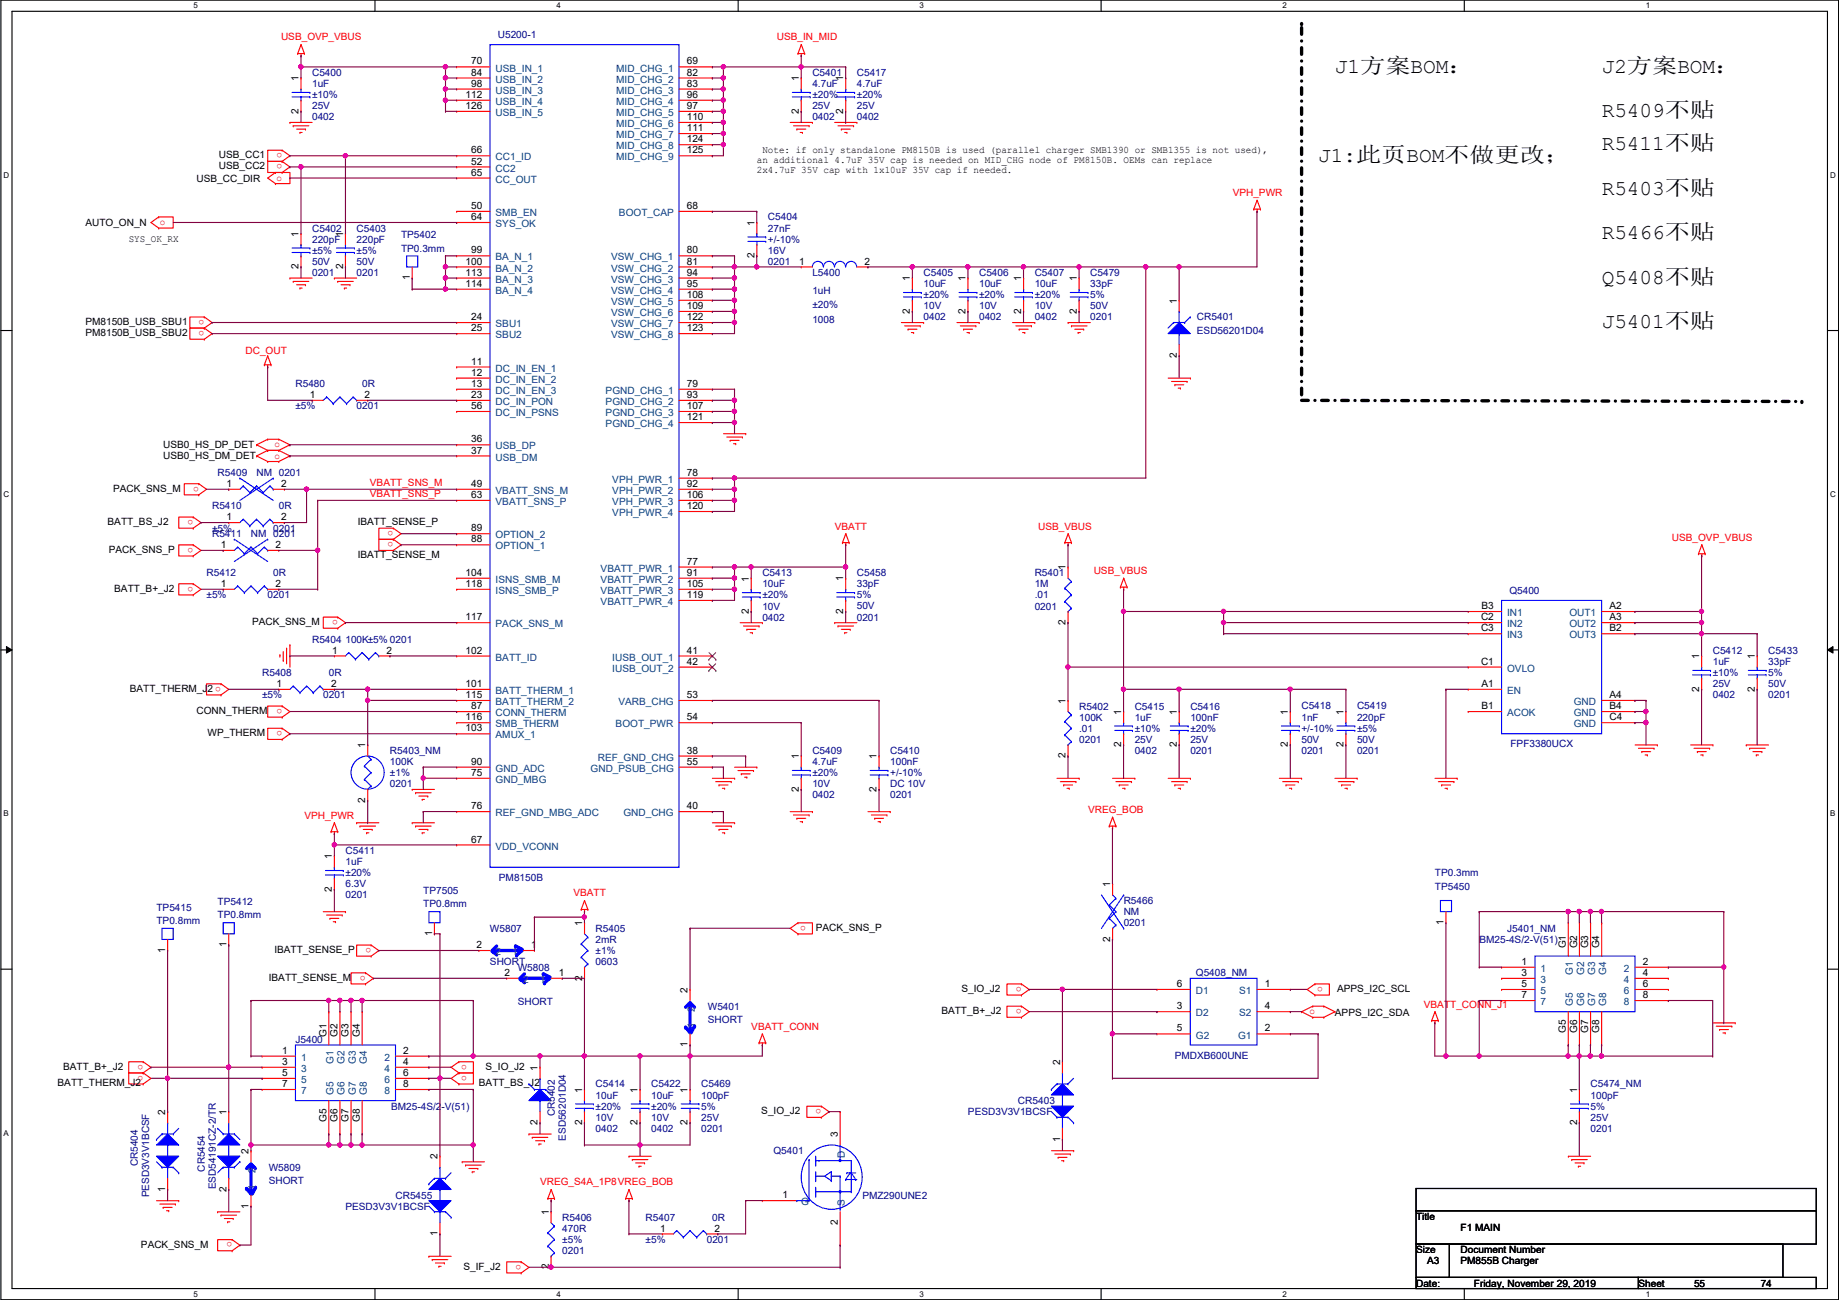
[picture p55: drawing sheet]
<svg xmlns="http://www.w3.org/2000/svg" width="420mm" height="297mm" viewBox="0 0 420 297" stroke-linecap="round" stroke-linejoin="round" font-family="sans-serif">
<defs><g id="words">
<g font-size="4.8">
<text x="305" y="16.6">J1方方BOM：</text>
<text x="366" y="16.6">J2方方BOM：</text>
<text x="366" y="26.8">R5409不不</text>
<text x="366" y="34.4">R5411不不</text>
<text x="301.2" y="36.9">J1:此此BOM不不不不；</text>
<text x="366" y="44.5">R5403不不</text>
<text x="366" y="54.7">R5466不不</text>
<text x="366" y="64.9">Q5408不不</text>
<text x="366" y="75">J5401不不</text>
</g>
<g font-size="2.3" fill="#f00">
<text x="64.2" y="9.2">USB_OVP_VBUS</text>
<text x="177.5" y="9.2">USB_IN_MID</text>
<text x="64.5" y="35" transform="rotate(180 64.5 35)">o</text>
<text x="63.2" y="41.3">o</text>
<text x="64.5" y="37.5" transform="rotate(180 64.5 37.5)">o</text>
<text x="281.6" y="44.8">VPH_PWR</text>
<text x="36.5" y="51.4">o</text>
<text x="46.7" y="73.1" transform="rotate(180 46.7 73.1)">o</text>
<text x="46.7" y="75.6" transform="rotate(180 46.7 75.6)">o</text>
<text x="56.1" y="80.9">DC_OUT</text>
<text x="62.7" y="104.8">o</text>
<text x="62.7" y="102.2">o</text>
<text x="45.4" y="111.2" transform="rotate(180 45.4 111.2)">o</text>
<text x="84.5" y="113.6">VBATT_SNS_P</text>
<text x="84.5" y="111.1">VBATT_SNS_M</text>
<text x="44.1" y="118.8" transform="rotate(180 44.1 118.8)">o</text>
<text x="44.1" y="125.1" transform="rotate(180 44.1 125.1)">o</text>
<text x="89.9" y="123.9" transform="rotate(180 89.9 123.9)">o</text>
<text x="89.9" y="121.3" transform="rotate(180 89.9 121.3)">o</text>
<text x="190.7" y="121">VBATT</text>
<text x="237.2" y="121">USB_VBUS</text>
<text x="382" y="123.5">USB_OVP_VBUS</text>
<text x="249.9" y="131.1">USB_VBUS</text>
<text x="44.1" y="134" transform="rotate(180 44.1 134)">o</text>
<text x="77.2" y="141.6" transform="rotate(180 77.2 141.6)">o</text>
<text x="50.5" y="156.9" transform="rotate(180 50.5 156.9)">o</text>
<text x="64.5" y="162" transform="rotate(180 64.5 162)">o</text>
<text x="64.5" y="167" transform="rotate(180 64.5 167)">o</text>
<text x="248.6" y="185.8">VREG_BOB</text>
<text x="69.5" y="187">VPH_PWR</text>
<text x="131" y="204.8">VBATT</text>
<text x="184.1" y="211.5" transform="rotate(180 184.1 211.5)">o</text>
<text x="84.8" y="216.6" transform="rotate(180 84.8 216.6)">o</text>
<text x="83.5" y="222.9" transform="rotate(180 83.5 222.9)">o</text>
<text x="233.4" y="225.5" transform="rotate(180 233.4 225.5)">o</text>
<text x="302.2" y="225.5" transform="rotate(180 302.2 225.5)">o</text>
<text x="233.4" y="230.5" transform="rotate(180 233.4 230.5)">o</text>
<text x="299.2" y="231.8">o</text>
<text x="325.3" y="230.2">VBATT_CONN_J1</text>
<text x="171.6" y="235.3">VBATT_CONN</text>
<text x="32.7" y="243.2" transform="rotate(180 32.7 243.2)">o</text>
<text x="32.7" y="245.8" transform="rotate(180 32.7 245.8)">o</text>
<text x="106.6" y="245.8" transform="rotate(180 106.6 245.8)">o</text>
<text x="106.6" y="243.2" transform="rotate(180 106.6 243.2)">o</text>
<text x="187.6" y="253.4" transform="rotate(180 187.6 253.4)">o</text>
<text x="123.4" y="270.8">VREG_S4A_1P8VREG_BOB</text>
<text x="53" y="283.9" transform="rotate(180 53 283.9)">o</text>
<text x="119.1" y="289" transform="rotate(180 119.1 289)">o</text>
</g>
<g font-size="2.3" fill="#000080">
<text x="113.7" y="8.7">U5200-1</text>
<text x="71.3" y="17.4">C5400</text>
<text x="185.6" y="17.4">C5401</text>
<text x="195.8" y="17.4">C5417</text>
<text x="71.3" y="19.9">1uF</text>
<text x="71.3" y="22.4">±10%</text>
<text x="185.6" y="19.9">4.7uF</text>
<text x="185.6" y="22.4">±20%</text>
<text x="195.8" y="19.9">4.7uF</text>
<text x="195.8" y="22.4">±20%</text>
<text x="71.3" y="27.5">0402</text>
<text x="71.3" y="25">25V</text>
<text x="185.6" y="27.5">0402</text>
<text x="185.6" y="25">25V</text>
<text x="195.8" y="27.5">0402</text>
<text x="195.8" y="25">25V</text>
<text x="71.3" y="52.9">C5402</text>
<text x="81.5" y="52.9">C5403</text>
<text x="175.5" y="50.4">C5404</text>
<text x="175.5" y="52.9">27nF</text>
<text x="71.3" y="55.5">220pF</text>
<text x="71.3" y="58">±5%</text>
<text x="81.5" y="55.4">220pF</text>
<text x="81.5" y="58">±5%</text>
<text x="91.6" y="54.4">TP5402</text>
<text x="91.6" y="57.5">TP0.3mm</text>
<text x="175.5" y="58">16V</text>
<text x="175.5" y="55.5">+/-10%</text>
<text x="71.3" y="63.1">0201</text>
<text x="71.3" y="60.5">50V</text>
<text x="81.5" y="63.1">0201</text>
<text x="81.5" y="60.5">50V</text>
<text x="175.5" y="60.5">0201</text>
<text x="185.6" y="63.1">L5400</text>
<text x="211" y="63.1">C5405</text>
<text x="211" y="65.6">10uF</text>
<text x="223.7" y="63.1">C5406</text>
<text x="223.7" y="65.6">10uF</text>
<text x="236.4" y="63.1">C5407</text>
<text x="236.4" y="65.6">10uF</text>
<text x="249.1" y="63.1">C5479</text>
<text x="249.1" y="65.6">33pF</text>
<text x="185.6" y="67.1">1uH</text>
<text x="185.6" y="70.4">±20%</text>
<text x="211" y="70.7">10V</text>
<text x="211" y="68.1">±20%</text>
<text x="223.7" y="70.7">10V</text>
<text x="223.7" y="68.1">±20%</text>
<text x="236.4" y="70.7">10V</text>
<text x="236.4" y="68.2">±20%</text>
<text x="249.1" y="70.7">50V</text>
<text x="249.1" y="68.1">5%</text>
<text x="185.6" y="73.7">1008</text>
<text x="211" y="73.2">0402</text>
<text x="223.7" y="73.2">0402</text>
<text x="236.4" y="73.2">0402</text>
<text x="249.1" y="73.2">0201</text>
<text x="273.5" y="73.2">CR5401</text>
<text x="273.5" y="76.3">ESD56201D04</text>
<text x="67.5" y="88.5">R5480</text>
<text x="82.7" y="88.5">0R</text>
<text x="67.5" y="93.5">±5%</text>
<text x="81.5" y="93.5">0201</text>
<text x="49.7" y="108.8">R5409</text>
<text x="58.6" y="108.8">NM 0201</text>
<text x="48.5" y="116.4">R5410</text>
<text x="63.7" y="116.4">0R</text>
<text x="48.5" y="121.5">±5%</text>
<text x="48.5" y="122.8">R5411</text>
<text x="57.3" y="122.8">NM 0201</text>
<text x="62.4" y="121.5">0201</text>
<text x="47.2" y="131.6">R5412</text>
<text x="62.4" y="131.6">0R</text>
<text x="174.2" y="131.6">C5413</text>
<text x="195.8" y="131.6">C5458</text>
<text x="236.4" y="131.6">R5401</text>
<text x="47.2" y="136.7">±5%</text>
<text x="61.2" y="136.7">0201</text>
<text x="174.2" y="134.2">10uF</text>
<text x="174.2" y="136.7">±20%</text>
<text x="195.8" y="134.2">33pF</text>
<text x="195.8" y="136.7">5%</text>
<text x="236.4" y="134.2">1M</text>
<text x="236.4" y="136.7">.01</text>
<text x="344.8" y="135.7">Q5400</text>
<text x="174.2" y="141.8">0402</text>
<text x="174.2" y="139.3">10V</text>
<text x="195.8" y="141.8">0201</text>
<text x="195.8" y="139.3">50V</text>
<text x="236.4" y="139.3">0201</text>
<text x="71.3" y="146.9">R5404 100K±5% 0201</text>
<text x="391.3" y="149.4">C5412</text>
<text x="404" y="149.4">C5433</text>
<text x="59.9" y="154.5">R5408</text>
<text x="75.1" y="154.5">0R</text>
<text x="391.3" y="152">1uF</text>
<text x="391.3" y="154.5">±10%</text>
<text x="404" y="152">33pF</text>
<text x="404" y="154.5">5%</text>
<text x="59.9" y="159.6">±5%</text>
<text x="73.9" y="159.6">0201</text>
<text x="391.3" y="159.6">0402</text>
<text x="391.3" y="157">25V</text>
<text x="404" y="159.6">0201</text>
<text x="404" y="157">50V</text>
<text x="246.6" y="162.1">R5402</text>
<text x="246.6" y="164.7">100K</text>
<text x="246.6" y="167.2">.01</text>
<text x="259.2" y="162.1">C5415</text>
<text x="259.2" y="164.7">1uF</text>
<text x="259.2" y="167.2">±10%</text>
<text x="272" y="162.1">C5416</text>
<text x="272" y="164.7">100nF</text>
<text x="272" y="167.2">±20%</text>
<text x="297.3" y="162.1">C5418</text>
<text x="297.3" y="164.7">1nF</text>
<text x="297.3" y="167.2">+/-10%</text>
<text x="310" y="162.1">C5419</text>
<text x="310" y="164.7">220pF</text>
<text x="310" y="167.2">±5%</text>
<text x="89.1" y="172.3">R5403_NM</text>
<text x="185.6" y="172.3">C5409</text>
<text x="203.4" y="172.3">C5410</text>
<text x="246.6" y="169.7">0201</text>
<text x="259.2" y="172.3">0402</text>
<text x="259.2" y="169.7">25V</text>
<text x="272" y="172.3">0201</text>
<text x="272" y="169.7">25V</text>
<text x="297.3" y="172.3">0201</text>
<text x="297.3" y="169.7">50V</text>
<text x="310" y="172.3">0201</text>
<text x="310" y="169.7">50V</text>
<text x="345.1" y="170.8">FPF3380UCX</text>
<text x="89.1" y="174.8">100K</text>
<text x="89.1" y="177.4">±1%</text>
<text x="89.1" y="179.9">0201</text>
<text x="185.6" y="174.8">4.7uF</text>
<text x="185.6" y="179.9">10V</text>
<text x="185.6" y="177.4">±20%</text>
<text x="203.4" y="174.8">100nF</text>
<text x="203.4" y="179.9">DC 10V</text>
<text x="203.4" y="177.4">+/-10%</text>
<text x="185.6" y="182.4">0402</text>
<text x="203.4" y="182.4">0201</text>
<text x="78.9" y="195.1">C5411</text>
<text x="78.9" y="197.7">1uF</text>
<text x="78.9" y="202.8">6.3V</text>
<text x="78.9" y="200.2">±20%</text>
<text x="114" y="201.2">PM8150B</text>
<text x="327.8" y="203.3">TP5450</text>
<text x="327.8" y="200.2">TP0.3mm</text>
<text x="35.8" y="208.1">TP5415</text>
<text x="49.7" y="206.8">TP5412</text>
<text x="49.7" y="209.9">TP0.8mm</text>
<text x="78.9" y="205.3">0201</text>
<text x="96.7" y="204.3">TP7505</text>
<text x="96.7" y="207.3">TP0.8mm</text>
<text x="256.7" y="206.6">R5466</text>
<text x="256.7" y="209.1">NM</text>
<text x="35.8" y="211.1">TP0.8mm</text>
<text x="111.9" y="212.9">W5807</text>
<text x="136.1" y="212.9">R5405</text>
<text x="136.1" y="215.5">2mR</text>
<text x="256.7" y="211.7">0201</text>
<text x="338" y="215.5">BM25-4S/2-V(51)</text>
<text x="344.3" y="212.9">J5401_NM</text>
<text x="111.9" y="220.5">SHORT</text>
<text x="118.3" y="221.8">W5808</text>
<text x="136.1" y="218">±1%</text>
<text x="136.1" y="220.6">0603</text>
<text x="273.2" y="223.1">Q5408_NM</text>
<text x="118.3" y="229.7">SHORT</text>
<text x="161.7" y="230.7">W5401</text>
<text x="161.7" y="233.7">SHORT</text>
<text x="67.5" y="238.3">J5400</text>
<text x="268.4" y="241.9">PMDXB600UNE</text>
<text x="136.1" y="248.5">C5414</text>
<text x="136.1" y="251">10uF</text>
<text x="148.8" y="248.5">C5422</text>
<text x="148.8" y="251">10uF</text>
<text x="160.2" y="248.5">C5469</text>
<text x="160.2" y="251">100pF</text>
<text x="363.4" y="248.5">C5474_NM</text>
<text x="363.4" y="251">100pF</text>
<text x="89.3" y="253.6">BM25-4S/2-V(51)</text>
<text x="126.8" y="255" transform="rotate(-90 126.8 255)">CR5402</text>
<text x="136.1" y="256.1">10V</text>
<text x="136.1" y="253.5">±20%</text>
<text x="148.8" y="256.1">10V</text>
<text x="148.8" y="253.5">±20%</text>
<text x="160.2" y="256.1">25V</text>
<text x="160.2" y="253.5">5%</text>
<text x="221.2" y="254.8">PESD3V3V1BCSF</text>
<text x="232.6" y="252.3">CR5403</text>
<text x="363.4" y="256.1">25V</text>
<text x="363.4" y="253.6">5%</text>
<text x="129.3" y="260.6" transform="rotate(-90 129.3 260.6)">ESD56201D04</text>
<text x="136.1" y="258.6">0402</text>
<text x="148.8" y="258.6">0402</text>
<text x="160.2" y="258.6">0201</text>
<text x="176.7" y="263.7">Q5401</text>
<text x="363.4" y="258.6">0201</text>
<text x="31.5" y="266.5" transform="rotate(-90 31.5 266.5)">CR5404</text>
<text x="46.8" y="267.7" transform="rotate(-90 46.8 267.7)">CR5454</text>
<text x="61.4" y="267.5">W5809</text>
<text x="34.1" y="273.6" transform="rotate(-90 34.1 273.6)">PESD3V3V1BCSF</text>
<text x="49.3" y="271.8" transform="rotate(-90 49.3 271.8)">ESD54191CZ-2/TR</text>
<text x="61.4" y="270.6">SHORT</text>
<text x="90.4" y="273.9">CR5455</text>
<text x="197" y="273.9">PMZ290UNE2</text>
<text x="78.9" y="276.4">PESD3V3V1BCSF</text>
<text x="128.5" y="278.9">R5406</text>
<text x="128.5" y="281.5">470R</text>
<text x="147.5" y="278.9">R5407</text>
<text x="162.7" y="278.9">0R</text>
<text x="128.5" y="284">±5%</text>
<text x="128.5" y="286.6">0201</text>
<text x="147.5" y="284">±5%</text>
<text x="161.5" y="284">0201</text>
</g>
<g font-size="2.3">
<text x="107.6" y="17.3">84</text>
<text x="107.6" y="14.7">70</text>
<text x="156.9" y="17.3">82</text>
<text x="156.9" y="14.7">69</text>
<text x="68.2" y="18.6" transform="rotate(-90 68.2 18.6)">1</text>
<text x="106.4" y="22.4">112</text>
<text x="107.6" y="19.8">98</text>
<text x="156.9" y="22.4">96</text>
<text x="156.9" y="19.8">83</text>
<text x="182.5" y="18.6" transform="rotate(-90 182.5 18.6)">1</text>
<text x="192.7" y="18.6" transform="rotate(-90 192.7 18.6)">1</text>
<text x="68.2" y="25.9" transform="rotate(-90 68.2 25.9)">2</text>
<text x="106.4" y="24.9">126</text>
<text x="156.9" y="30">111</text>
<text x="156.9" y="27.4">110</text>
<text x="156.9" y="24.9">97</text>
<text x="182.5" y="25.9" transform="rotate(-90 182.5 25.9)">2</text>
<text x="192.7" y="25.9" transform="rotate(-90 192.7 25.9)">2</text>
<text x="107.6" y="35.1">66</text>
<text x="156.9" y="35.1">125</text>
<text x="156.9" y="32.5">124</text>
<text x="174.2" y="34.9">Note: if only standalone PM8150B is used (parallel charger SMB1390 or SMB1355 is not used),</text>
<text x="44.9" y="41.5">USB_CC_DIR</text>
<text x="50" y="36.2">USB_CC1</text>
<text x="50" y="38.7">USB_CC2</text>
<text x="107.6" y="40.1">65</text>
<text x="107.6" y="37.6">52</text>
<text x="172.9" y="37.2">an additional 4.7uF 35V cap is needed on MID_CHG node of PM8150B. OEMs can replace</text>
<text x="172.9" y="39.5">2x4.7uF 35V cap with 1x10uF 35V cap if needed.</text>
<text x="107.6" y="47.8">50</text>
<text x="156.9" y="47.7">68</text>
<text x="19.5" y="51.6">AUTO_ON_N</text>
<text x="107.6" y="50.3">64</text>
<text x="172.4" y="51.6" transform="rotate(-90 172.4 51.6)">1</text>
<text x="29.4" y="55.2">SYS_OK_RX</text>
<text x="68.2" y="54.1" transform="rotate(-90 68.2 54.1)">1</text>
<text x="78.4" y="54.1" transform="rotate(-90 78.4 54.1)">1</text>
<text x="107.6" y="57.9">99</text>
<text x="156.9" y="57.9">80</text>
<text x="172.4" y="59" transform="rotate(-90 172.4 59)">2</text>
<text x="68.2" y="61.5" transform="rotate(-90 68.2 61.5)">2</text>
<text x="78.4" y="61.5" transform="rotate(-90 78.4 61.5)">2</text>
<text x="93.6" y="64" transform="rotate(-90 93.6 64)">1</text>
<text x="106.4" y="65.5">114</text>
<text x="106.4" y="63">113</text>
<text x="106.4" y="60.4">100</text>
<text x="156.9" y="65.5">95</text>
<text x="156.9" y="63">94</text>
<text x="156.9" y="60.4">81</text>
<text x="182.6" y="60.4">1</text>
<text x="197.5" y="60.4">2</text>
<text x="207.9" y="64.3" transform="rotate(-90 207.9 64.3)">1</text>
<text x="220.6" y="64.3" transform="rotate(-90 220.6 64.3)">1</text>
<text x="233.3" y="64.3" transform="rotate(-90 233.3 64.3)">1</text>
<text x="246" y="64.3" transform="rotate(-90 246 64.3)">1</text>
<text x="156.9" y="70.6">109</text>
<text x="156.9" y="68.1">108</text>
<text x="207.9" y="71.7" transform="rotate(-90 207.9 71.7)">2</text>
<text x="220.6" y="71.7" transform="rotate(-90 220.6 71.7)">2</text>
<text x="233.3" y="71.7" transform="rotate(-90 233.3 71.7)">2</text>
<text x="246" y="71.7" transform="rotate(-90 246 71.7)">2</text>
<text x="268.9" y="69.4" transform="rotate(-90 268.9 69.4)">1</text>
<text x="19.5" y="74.3">PM8150B_USB_SBU1</text>
<text x="19.5" y="76.8">PM8150B_USB_SBU2</text>
<text x="107.6" y="75.7">25</text>
<text x="107.6" y="73.1">24</text>
<text x="156.9" y="75.7">123</text>
<text x="156.9" y="73.1">122</text>
<text x="107.6" y="83.3">11</text>
<text x="268.9" y="81.8" transform="rotate(-90 268.9 81.8)">2</text>
<text x="107.6" y="88.4">13</text>
<text x="107.6" y="85.8">12</text>
<text x="156.9" y="88.4">79</text>
<text x="70.8" y="90.9">1</text>
<text x="83.3" y="90.9">2</text>
<text x="107.6" y="93.5">56</text>
<text x="107.6" y="90.9">23</text>
<text x="156.9" y="93.5">107</text>
<text x="156.9" y="90.9">93</text>
<text x="107.6" y="101.1">36</text>
<text x="156.9" y="96">121</text>
<text x="37.3" y="105">USB0_HS_DM_DET</text>
<text x="37.3" y="102.4">USB0_HS_DP_DET</text>
<text x="107.6" y="103.6">37</text>
<text x="25.9" y="112.4">PACK_SNS_M</text>
<text x="51.8" y="111.2">1</text>
<text x="64.2" y="111.2">2</text>
<text x="107.6" y="113.8">63</text>
<text x="107.6" y="111.2">49</text>
<text x="156.9" y="113.8">106</text>
<text x="156.9" y="111.2">92</text>
<text x="156.9" y="108.7">78</text>
<text x="24.6" y="120">BATT_BS_J2</text>
<text x="51.8" y="118.9">1</text>
<text x="64.2" y="118.9">2</text>
<text x="81.7" y="120">IBATT_SENSE_P</text>
<text x="156.9" y="116.3">120</text>
<text x="50.5" y="125.2">1</text>
<text x="62.9" y="125.2">2</text>
<text x="107.6" y="123.9">88</text>
<text x="107.6" y="121.4">89</text>
<text x="24.8" y="126.3">PACK_SNS_P</text>
<text x="81.7" y="127.6">IBATT_SENSE_M</text>
<text x="106.4" y="131.6">104</text>
<text x="156.9" y="131.6">91</text>
<text x="156.9" y="129">77</text>
<text x="243.5" y="130.3" transform="rotate(-90 243.5 130.3)">1</text>
<text x="26.1" y="135.2">BATT_B+_J2</text>
<text x="50.5" y="134.1">1</text>
<text x="62.9" y="134.1">2</text>
<text x="106.4" y="134.1">118</text>
<text x="156.9" y="136.6">119</text>
<text x="156.9" y="134.1">105</text>
<text x="171.1" y="132.9" transform="rotate(-90 171.1 132.9)">1</text>
<text x="192.7" y="132.9" transform="rotate(-90 192.7 132.9)">1</text>
<text x="57.6" y="142.8">PACK_SNS_M</text>
<text x="106.4" y="141.7">117</text>
<text x="171.1" y="140.2" transform="rotate(-90 171.1 140.2)">2</text>
<text x="192.7" y="140.2" transform="rotate(-90 192.7 140.2)">2</text>
<text x="243.5" y="142.8" transform="rotate(-90 243.5 142.8)">2</text>
<text x="338.4" y="141.7">C2</text>
<text x="338.5" y="139.2">B3</text>
<text x="367.7" y="141.7">A3</text>
<text x="367.7" y="139.2">A2</text>
<text x="75.9" y="149.3">1</text>
<text x="88.3" y="149.3">2</text>
<text x="106.4" y="149.3">102</text>
<text x="156.9" y="149.3">41</text>
<text x="338.4" y="144.3">C3</text>
<text x="367.7" y="144.3">B2</text>
<text x="156.9" y="151.9">42</text>
<text x="338.4" y="151.9">C1</text>
<text x="388.2" y="150.6" transform="rotate(-90 388.2 150.6)">1</text>
<text x="400.9" y="150.6" transform="rotate(-90 400.9 150.6)">1</text>
<text x="29.7" y="158.1">BATT_THERM_J2</text>
<text x="63.2" y="157">1</text>
<text x="75.6" y="157">2</text>
<text x="106.4" y="159.5">115</text>
<text x="106.4" y="157">101</text>
<text x="156.9" y="159.5">53</text>
<text x="243.5" y="160.8" transform="rotate(-90 243.5 160.8)">1</text>
<text x="338.5" y="157">A1</text>
<text x="367.7" y="159.5">A4</text>
<text x="388.2" y="158" transform="rotate(-90 388.2 158)">2</text>
<text x="400.9" y="158" transform="rotate(-90 400.9 158)">2</text>
<text x="44.9" y="163.1">CONN_THERM</text>
<text x="106.4" y="167.1">103</text>
<text x="106.4" y="164.6">116</text>
<text x="107.6" y="162">87</text>
<text x="156.9" y="164.6">54</text>
<text x="256.2" y="163.3" transform="rotate(-90 256.2 163.3)">1</text>
<text x="268.9" y="163.3" transform="rotate(-90 268.9 163.3)">1</text>
<text x="294.2" y="163.3" transform="rotate(-90 294.2 163.3)">1</text>
<text x="306.9" y="163.3" transform="rotate(-90 306.9 163.3)">1</text>
<text x="338.5" y="162">B1</text>
<text x="367.7" y="164.6">C4</text>
<text x="367.7" y="162">B4</text>
<text x="47.4" y="168.2">WP_THERM</text>
<text x="83.5" y="171" transform="rotate(-90 83.5 171)">1</text>
<text x="156.9" y="172.2">38</text>
<text x="182.5" y="173.5" transform="rotate(-90 182.5 173.5)">1</text>
<text x="200.3" y="173.5" transform="rotate(-90 200.3 173.5)">1</text>
<text x="243.5" y="173.3" transform="rotate(-90 243.5 173.3)">2</text>
<text x="256.2" y="170.7" transform="rotate(-90 256.2 170.7)">2</text>
<text x="268.9" y="170.7" transform="rotate(-90 268.9 170.7)">2</text>
<text x="294.2" y="170.7" transform="rotate(-90 294.2 170.7)">2</text>
<text x="306.9" y="170.7" transform="rotate(-90 306.9 170.7)">2</text>
<text x="107.6" y="177.3">75</text>
<text x="107.6" y="174.7">90</text>
<text x="156.9" y="174.7">55</text>
<text x="83.5" y="183.4" transform="rotate(-90 83.5 183.4)">2</text>
<text x="107.6" y="184.9">76</text>
<text x="156.9" y="184.9">40</text>
<text x="182.5" y="180.9" transform="rotate(-90 182.5 180.9)">2</text>
<text x="200.3" y="180.9" transform="rotate(-90 200.3 180.9)">2</text>
<text x="75.8" y="196.4" transform="rotate(-90 75.8 196.4)">1</text>
<text x="107.6" y="192.5">67</text>
<text x="75.8" y="203.7" transform="rotate(-90 75.8 203.7)">2</text>
<text x="253.6" y="202.7" transform="rotate(-90 253.6 202.7)">1</text>
<text x="98.7" y="213.9" transform="rotate(-90 98.7 213.9)">1</text>
<text x="133" y="211.6" transform="rotate(-90 133 211.6)">1</text>
<text x="186.4" y="212.7">PACK_SNS_P</text>
<text x="253.6" y="215.2" transform="rotate(-90 253.6 215.2)">2</text>
<text x="329.8" y="211.3" transform="rotate(-90 329.8 211.3)">1</text>
<text x="37.7" y="217.7" transform="rotate(-90 37.7 217.7)">1</text>
<text x="51.7" y="216.4" transform="rotate(-90 51.7 216.4)">1</text>
<text x="62.7" y="217.8">IBATT_SENSE_P</text>
<text x="108.9" y="216.6">2</text>
<text x="121.3" y="216.6">1</text>
<text x="347.6" y="220.5">1</text>
<text x="357.8" y="216.7" transform="rotate(-90 357.8 216.7)">G1</text>
<text x="360.3" y="216.7" transform="rotate(-90 360.3 216.7)">G2</text>
<text x="362.8" y="216.7" transform="rotate(-90 362.8 216.7)">G3</text>
<text x="365.4" y="216.7" transform="rotate(-90 365.4 216.7)">G4</text>
<text x="375.3" y="220.5">2</text>
<text x="61.4" y="224.1">IBATT_SENSE_M</text>
<text x="115.2" y="223">2</text>
<text x="127.7" y="223">1</text>
<text x="133" y="224.1" transform="rotate(-90 133 224.1)">2</text>
<text x="157.1" y="226.8" transform="rotate(-90 157.1 226.8)">2</text>
<text x="219.7" y="226.6">S_IO_J2</text>
<text x="268.9" y="225.5">6</text>
<text x="289" y="225.5">1</text>
<text x="305.5" y="226.6">APPS_I2C_SCL</text>
<text x="347.6" y="225.5">5</text>
<text x="347.6" y="223">3</text>
<text x="375.3" y="223">4</text>
<text x="375.3" y="225.5">6</text>
<text x="215.1" y="231.7">BATT_B+_J2</text>
<text x="268.9" y="230.6">3</text>
<text x="289" y="230.6">4</text>
<text x="305" y="232.2">APPS_I2C_SDA</text>
<text x="347.6" y="228.1">7</text>
<text x="375.3" y="228.1">8</text>
<text x="74.6" y="237" transform="rotate(-90 74.6 237)">G1</text>
<text x="77.1" y="237" transform="rotate(-90 77.1 237)">G2</text>
<text x="79.7" y="237" transform="rotate(-90 79.7 237)">G3</text>
<text x="82.2" y="237" transform="rotate(-90 82.2 237)">G4</text>
<text x="157.1" y="239.3" transform="rotate(-90 157.1 239.3)">1</text>
<text x="268.9" y="235.7">5</text>
<text x="289" y="235.7">2</text>
<text x="357.8" y="236" transform="rotate(-90 357.8 236)">G5</text>
<text x="360.3" y="236" transform="rotate(-90 360.3 236)">G6</text>
<text x="362.8" y="236" transform="rotate(-90 362.8 236)">G7</text>
<text x="365.4" y="236" transform="rotate(-90 365.4 236)">G8</text>
<text x="14.4" y="244.4">BATT_B+_J2</text>
<text x="64.5" y="245.9">5</text>
<text x="64.5" y="243.3">3</text>
<text x="64.5" y="240.8">1</text>
<text x="92.1" y="243.3">4</text>
<text x="92.1" y="245.9">6</text>
<text x="92.1" y="240.8">2</text>
<text x="110.9" y="244.4">S_IO_J2</text>
<text x="122.8" y="244.6" transform="rotate(-90 122.8 244.6)">1</text>
<text x="242.2" y="243.3" transform="rotate(-90 242.2 243.3)">2</text>
<text x="13.2" y="248.2">BATT_THERM_J2</text>
<text x="64.5" y="248.4">7</text>
<text x="92.1" y="248.4">8</text>
<text x="109.4" y="248.2">BATT_BS_J2</text>
<text x="133" y="249.7" transform="rotate(-90 133 249.7)">1</text>
<text x="145.7" y="249.7" transform="rotate(-90 145.7 249.7)">1</text>
<text x="157.1" y="249.7" transform="rotate(-90 157.1 249.7)">1</text>
<text x="360.3" y="249.7" transform="rotate(-90 360.3 249.7)">1</text>
<text x="37.7" y="254.8" transform="rotate(-90 37.7 254.8)">2</text>
<text x="51.7" y="254.8" transform="rotate(-90 51.7 254.8)">1</text>
<text x="74.6" y="256.3" transform="rotate(-90 74.6 256.3)">G5</text>
<text x="77.1" y="256.3" transform="rotate(-90 77.1 256.3)">G6</text>
<text x="79.7" y="256.3" transform="rotate(-90 79.7 256.3)">G7</text>
<text x="82.2" y="256.3" transform="rotate(-90 82.2 256.3)">G8</text>
<text x="122.8" y="257.1" transform="rotate(-90 122.8 257.1)">2</text>
<text x="133" y="257.1" transform="rotate(-90 133 257.1)">2</text>
<text x="145.7" y="257.1" transform="rotate(-90 145.7 257.1)">2</text>
<text x="157.1" y="257.1" transform="rotate(-90 157.1 257.1)">2</text>
<text x="173.9" y="254.6">S_IO_J2</text>
<text x="360.3" y="257.1" transform="rotate(-90 360.3 257.1)">2</text>
<text x="56.8" y="263.7" transform="rotate(-90 56.8 263.7)">2</text>
<text x="191.4" y="259.9" transform="rotate(-90 191.4 259.9)">3</text>
<text x="242.2" y="260.9" transform="rotate(-90 242.2 260.9)">1</text>
<text x="100" y="264.9" transform="rotate(-90 100 264.9)">2</text>
<text x="37.7" y="272.3" transform="rotate(-90 37.7 272.3)">1</text>
<text x="51.7" y="272.3" transform="rotate(-90 51.7 272.3)">2</text>
<text x="178.7" y="273.8">1</text>
<text x="56.8" y="276.1" transform="rotate(-90 56.8 276.1)">1</text>
<text x="125.4" y="277.6" transform="rotate(-90 125.4 277.6)">1</text>
<text x="150.8" y="281.4">1</text>
<text x="163.2" y="281.4">2</text>
<text x="191.4" y="279.9" transform="rotate(-90 191.4 279.9)">2</text>
<text x="323.5" y="278.7">Title</text>
<text x="333.7" y="281.3">F1 MAIN</text>
<text x="32.2" y="285.1">PACK_SNS_M</text>
<text x="100" y="282.5" transform="rotate(-90 100 282.5)">1</text>
<text x="323.5" y="286.3">Size</text>
<text x="333.7" y="286.3">Document Number</text>
<text x="105.9" y="290.1">S_IF_J2</text>
<text x="125.4" y="290.1" transform="rotate(-90 125.4 290.1)">2</text>
<text x="323.5" y="294">Date:</text>
<text x="326.1" y="288.9">A3</text>
<text x="333.7" y="288.9">PM855B Charger</text>
<text x="336.7" y="294">Friday, November 29, 2019</text>
<text x="374.3" y="294">Sheet</text>
<text x="387" y="294">55</text>
<text x="402.3" y="294">74</text>
</g>
<g font-size="2.3" fill="#004080">
<text x="113.2" y="16.3">USB_IN_1</text>
<text x="140.8" y="16.3">MID_CHG_1</text>
<text x="113.2" y="24">USB_IN_4</text>
<text x="113.2" y="21.4">USB_IN_3</text>
<text x="113.2" y="18.9">USB_IN_2</text>
<text x="140.8" y="24">MID_CHG_4</text>
<text x="140.8" y="21.4">MID_CHG_3</text>
<text x="140.8" y="18.9">MID_CHG_2</text>
<text x="113.2" y="26.5">USB_IN_5</text>
<text x="140.8" y="29">MID_CHG_6</text>
<text x="140.8" y="26.5">MID_CHG_5</text>
<text x="140.8" y="34.1">MID_CHG_8</text>
<text x="140.8" y="31.6">MID_CHG_7</text>
<text x="113.2" y="41.7">CC_OUT</text>
<text x="113.2" y="39.2">CC2</text>
<text x="113.2" y="36.7">CC1_ID</text>
<text x="140.8" y="36.7">MID_CHG_9</text>
<text x="113.2" y="51.9">SYS_OK</text>
<text x="113.2" y="49.4">SMB_EN</text>
<text x="141.4" y="49.4">BOOT_CAP</text>
<text x="113.2" y="59.5">BA_N_1</text>
<text x="139.6" y="59.5">VSW_CHG_1</text>
<text x="113.2" y="64.6">BA_N_3</text>
<text x="113.2" y="62.1">BA_N_2</text>
<text x="139.6" y="64.6">VSW_CHG_3</text>
<text x="139.6" y="62.1">VSW_CHG_2</text>
<text x="113.2" y="67.1">BA_N_4</text>
<text x="139.6" y="69.7">VSW_CHG_5</text>
<text x="139.6" y="67.1">VSW_CHG_4</text>
<text x="113.2" y="77.3">SBU2</text>
<text x="113.2" y="74.8">SBU1</text>
<text x="139.6" y="77.3">VSW_CHG_8</text>
<text x="139.6" y="74.8">VSW_CHG_7</text>
<text x="139.6" y="72.2">VSW_CHG_6</text>
<text x="113.2" y="90">DC_IN_EN_3</text>
<text x="113.2" y="87.5">DC_IN_EN_2</text>
<text x="113.2" y="84.9">DC_IN_EN_1</text>
<text x="138.4" y="90">PGND_CHG_1</text>
<text x="113.2" y="95.1">DC_IN_PSNS</text>
<text x="113.2" y="92.5">DC_IN_PON</text>
<text x="138.4" y="95.1">PGND_CHG_3</text>
<text x="138.4" y="92.5">PGND_CHG_2</text>
<text x="138.4" y="97.6">PGND_CHG_4</text>
<text x="113.2" y="105.2">USB_DM</text>
<text x="113.2" y="102.7">USB_DP</text>
<text x="113.2" y="112.9">VBATT_SNS_M</text>
<text x="139.9" y="112.9">VPH_PWR_2</text>
<text x="139.9" y="110.3">VPH_PWR_1</text>
<text x="113.2" y="115.4">VBATT_SNS_P</text>
<text x="139.9" y="117.9">VPH_PWR_4</text>
<text x="139.9" y="115.4">VPH_PWR_3</text>
<text x="113.2" y="125.6">OPTION_1</text>
<text x="113.2" y="123">OPTION_2</text>
<text x="137.2" y="130.6">VBATT_PWR_1</text>
<text x="113.2" y="135.7">ISNS_SMB_P</text>
<text x="113.2" y="133.2">ISNS_SMB_M</text>
<text x="137.2" y="135.7">VBATT_PWR_3</text>
<text x="137.2" y="133.2">VBATT_PWR_2</text>
<text x="113.2" y="143.3">PACK_SNS_M</text>
<text x="137.2" y="138.3">VBATT_PWR_4</text>
<text x="344.3" y="143.3">IN2</text>
<text x="344.3" y="140.8">IN1</text>
<text x="358.6" y="143.3">OUT2</text>
<text x="358.6" y="140.8">OUT1</text>
<text x="344.3" y="145.9">IN3</text>
<text x="358.6" y="145.9">OUT3</text>
<text x="113.2" y="151">BATT_ID</text>
<text x="139.9" y="153.5">IUSB_OUT_2</text>
<text x="139.9" y="151">IUSB_OUT_1</text>
<text x="344.3" y="153.5">OVLO</text>
<text x="113.2" y="161.1">BATT_THERM_2</text>
<text x="113.2" y="158.6">BATT_THERM_1</text>
<text x="141.3" y="161.1">VARB_CHG</text>
<text x="344.3" y="158.6">EN</text>
<text x="359.6" y="161.1">GND</text>
<text x="113.2" y="166.2">SMB_THERM</text>
<text x="113.2" y="163.7">CONN_THERM</text>
<text x="140.7" y="166.2">BOOT_PWR</text>
<text x="344.3" y="163.6">ACOK</text>
<text x="359.6" y="166.2">GND</text>
<text x="359.6" y="163.6">GND</text>
<text x="113.2" y="168.7">AMUX_1</text>
<text x="136.6" y="173.8">REF_GND_CHG</text>
<text x="113.2" y="178.9">GND_MBG</text>
<text x="113.2" y="176.4">GND_ADC</text>
<text x="134.9" y="176.3">GND_PSUB_CHG</text>
<text x="113.2" y="186.5">REF_GND_MBG_ADC</text>
<text x="142.4" y="186.5">GND_CHG</text>
<text x="113.2" y="194.1">VDD_VCONN</text>
<text x="113.2" y="218.2">2</text>
<text x="117" y="218.2">1</text>
<text x="119.6" y="224.6">2</text>
<text x="123.4" y="224.6">1</text>
<text x="273.2" y="227.1">D1</text>
<text x="283.1" y="227.1">S1</text>
<text x="352" y="227.1">5</text>
<text x="352" y="224.6">3</text>
<text x="352" y="222.1">1</text>
<text x="359.4" y="222.8" transform="rotate(-90 359.4 222.8)">G1</text>
<text x="361.9" y="222.8" transform="rotate(-90 361.9 222.8)">G2</text>
<text x="364.5" y="222.8" transform="rotate(-90 364.5 222.8)">G3</text>
<text x="367" y="222.8" transform="rotate(-90 367 222.8)">G4</text>
<text x="371" y="224.6">4</text>
<text x="371" y="227.1">6</text>
<text x="371" y="222.1">2</text>
<text x="158.7" y="231.1" transform="rotate(-90 158.7 231.1)">2</text>
<text x="273.2" y="232.2">D2</text>
<text x="283.1" y="232.2">S2</text>
<text x="352" y="229.7">7</text>
<text x="359.4" y="229.9" transform="rotate(-90 359.4 229.9)">G5</text>
<text x="361.9" y="229.9" transform="rotate(-90 361.9 229.9)">G6</text>
<text x="364.5" y="229.9" transform="rotate(-90 364.5 229.9)">G7</text>
<text x="367" y="229.9" transform="rotate(-90 367 229.9)">G8</text>
<text x="371" y="229.7">8</text>
<text x="158.7" y="235" transform="rotate(-90 158.7 235)">1</text>
<text x="273.2" y="237.3">G2</text>
<text x="282.9" y="237.3">G1</text>
<text x="68.8" y="244.9">3</text>
<text x="68.8" y="242.4">1</text>
<text x="76.2" y="243.1" transform="rotate(-90 76.2 243.1)">G1</text>
<text x="78.7" y="243.1" transform="rotate(-90 78.7 243.1)">G2</text>
<text x="81.3" y="243.1" transform="rotate(-90 81.3 243.1)">G3</text>
<text x="83.8" y="243.1" transform="rotate(-90 83.8 243.1)">G4</text>
<text x="87.8" y="244.9">4</text>
<text x="87.8" y="242.4">2</text>
<text x="68.8" y="247.5">5</text>
<text x="68.8" y="250">7</text>
<text x="76.2" y="250.2" transform="rotate(-90 76.2 250.2)">G5</text>
<text x="78.7" y="250.2" transform="rotate(-90 78.7 250.2)">G6</text>
<text x="81.3" y="250.2" transform="rotate(-90 81.3 250.2)">G7</text>
<text x="83.8" y="250.2" transform="rotate(-90 83.8 250.2)">G8</text>
<text x="87.8" y="250">8</text>
<text x="87.8" y="247.5">6</text>
<text x="58.4" y="268" transform="rotate(-90 58.4 268)">2</text>
<text x="193" y="264.6" transform="rotate(-90 193 264.6)">D</text>
<text x="58.4" y="271.8" transform="rotate(-90 58.4 271.8)">1</text>
<text x="183.1" y="275.4">G</text>
<text x="193" y="275.6" transform="rotate(-90 193 275.6)">S</text>
</g>
<g font-size="1.8">
<text x="44.2" y="1.9">5</text>
<text x="127.1" y="1.9">4</text>
<text x="210.1" y="1.9">3</text>
<text x="293" y="1.9">2</text>
<text x="376" y="1.9">1</text>
<text x=".8" y="40.6">D</text>
<text x="418.2" y="40.6">D</text>
<text x=".8" y="113.6">C</text>
<text x="418.2" y="113.6">C</text>
<text x=".8" y="186.6">B</text>
<text x="418.2" y="186.6">B</text>
<text x=".8" y="259.5">A</text>
<text x="44.2" y="296.3">5</text>
<text x="127.1" y="296.3">4</text>
<text x="210.1" y="296.3">3</text>
<text x="293" y="296.3">2</text>
<text x="376" y="296.3">1</text>
</g>
</g></defs>
<path d="M.2 0h419.9v297h-419.9zM2.7 2.6h414.8v291.8h-414.8z" fill="none" stroke="#000" stroke-width=".25"/>
<g fill="#fff">
<path d="M44.2 .3h1v2h-1z"/>
<path d="M44.2 294.7h1v2h-1z"/>
</g>
<path d="M85.7 0v2.6M85.7 294.4v2.6" fill="none" stroke="#000" stroke-width=".25"/>
<g fill="#fff">
<path d="M127.1 .3h1v2h-1z"/>
<path d="M127.1 294.7h1v2h-1z"/>
</g>
<path d="M168.6 0v2.6M168.6 294.4v2.6" fill="none" stroke="#000" stroke-width=".25"/>
<g fill="#fff">
<path d="M210.1 .3h1v2h-1z"/>
<path d="M210.1 294.7h1v2h-1z"/>
</g>
<path d="M251.6 0v2.6M251.6 294.4v2.6" fill="none" stroke="#000" stroke-width=".25"/>
<g fill="#fff">
<path d="M293 .3h1v2h-1z"/>
<path d="M293 294.7h1v2h-1z"/>
</g>
<path d="M334.5 0v2.6M334.5 294.4v2.6" fill="none" stroke="#000" stroke-width=".25"/>
<g fill="#fff">
<path d="M376 .3h1v2h-1z"/>
<path d="M376 294.7h1v2h-1z"/>
<path d="M.8 39h1.3v2h-1.3z"/>
<path d="M418.2 39h1.2v2h-1.2z"/>
<path d="M.8 112h1.3v2h-1.3z"/>
<path d="M418.2 112h1.2v2h-1.2z"/>
</g>
<path d="M.2 75.5h2.5M417.5 75.5h2.6" fill="none" stroke="#000" stroke-width=".25"/>
<g fill="#fff">
<path d="M.8 185h1.2v1.9h-1.2z"/>
<path d="M418.2 185h1.1v1.9h-1.1z"/>
</g>
<path d="M.2 148.5h2.5M417.5 148.5h2.6" fill="none" stroke="#000" stroke-width=".25"/>
<path d="M1.5 147.7l1.2 .8-1.2 .7zM417.5 148.5l1.3-.8v1.5z" fill="#000"/>
<path d="M1.5 147.7l1.2 .8-1.2 .7zM417.5 148.5l1.3-.8v1.5z" fill="none" stroke="#000" stroke-width=".23"/>
<path d="M.8 257.9h1.2v2h-1.2z" fill="#fff"/>
<path d="M.2 221.4h2.5M417.5 221.4h2.6M323.5 271.6h91.5v5h-91.5zM323.5 276.6h91.5v7.7h-91.5zM323.5 284.3h7.7v7.6h-7.7zM323.5 291.9h50.8v2.5h-50.8zM331.2 284.3h76.2v7.6h-76.2zM374.3 291.9h40.7v2.5h-40.7z" fill="none" stroke="#000" stroke-width=".25"/>
<path d="M297.4 91.5l114.3 .2M297.4 90.2v-84.8" fill="none" stroke="#000" stroke-width=".76" stroke-dasharray="1.5 1.5 0 1.5"/>
<g fill="#000" stroke-dasharray="1.5 1.5 0 1.5">
<circle cx="297.4" cy="5.4" r=".38"/>
<circle cx="411.7" cy="91.7" r=".38"/>
</g>
<g fill="none" stroke="#f00" stroke-width=".25">
<path d="M68 12.2h.1M68 12.2h1.5M68.8 12.7h.1M68.8 10.2h.1M68.8 12.2v.5M68.8 10.2l-.8 2M68.8 10.2l.7 2M69.5 12.2h.1M182.3 12.2h.1M182.3 12.2h1.5M183.1 12.7h.1M183.1 10.2h.1"/>
<path d="M183.1 12.2v.5M183.1 10.2l.7 2M183.1 10.2l-.8 2M183.8 12.2h.1M62.9 39.4h.1M62.9 39.4h3.3v2.6h-3.3M62.9 39.4l-1.7 1.3 1.7 1.3M64.5 34.3h.1M64.5 34.3h-3.3v2.6h3.3M64.5 34.3l1.7 1.3-1.7 1.3M64.5 39.4h.1M64.5 36.9h.1"/>
<path d="M64.5 36.9h-3.3v2.5h3.3M64.5 36.9l1.7 1.2-1.7 1.3M66.2 28h.1M66.2 28h5.1M67 28.7h.1M67 28.7h3.6M67.8 29.5h2M68.5 30.3h.1M68.5 30.3h.5M69.8 29.5h.1M180.5 28h5.1M181.3 28.7h3.6"/>
<path d="M182.1 29.5h.1M182.1 29.5h2M182.8 30.3h.5M183.3 30.3h.1M184.9 28.7h.1M185.6 28h.1M190.7 28h5.1M191.5 28.7h3.5M192.2 29.5h.1M192.2 29.5h2.1M193 30.3h.5M193.5 30.3h.1"/>
<path d="M195 28.7h.1M195.8 28h.1M36.3 49.6h.1M36.3 52.1h.1M36.3 49.6h3.3v2.5h-3.3M36.3 49.6l-1.8 1.2 1.8 1.3M62.9 42h.1M286.5 47.8h.1M286.5 47.8h1.5M287.2 48.3h.1M287.2 45.8h.1M287.2 47.8v.5"/>
<path d="M287.2 45.8l.8 2M287.2 45.8l-.7 2M288 47.8h.1M46.7 72.4h.1M46.7 72.4h-3.3v2.6h3.3M46.7 72.4l1.8 1.3-1.8 1.3M46.7 77.5h.1M46.7 75h.1M46.7 75h-3.3v2.5h3.3M46.7 75l1.8 1.2-1.8 1.3M66.2 63.5h.1M66.2 63.5h5.1"/>
<path d="M67 64.3h.1M67 64.3h3.6M67.8 65.1h2M68.5 65.8h.1M68.5 65.8h.5M69.8 65.1h.1M76.4 63.5h.1M76.4 63.5h5.1M77.2 64.3h.1M77.2 64.3h3.5M77.9 65.1h2.1M78.7 65.8h.1"/>
<path d="M78.7 65.8h.5M80 65.1h.1M205.9 73.7h5.1M206.7 74.5h3.6M207.5 75.2h.1M207.5 75.2h2M208.2 76h.5M208.7 76h.1M210.3 74.5h.1M211 73.7h.1M218.6 73.7h5.1M219.4 74.5h3.6"/>
<path d="M220.2 75.2h.1M220.2 75.2h2M220.9 76h.5M221.4 76h.1M223 74.5h.1M223.7 73.7h.1M231.3 73.7h5.1M232.1 74.5h3.6M232.9 75.2h.1M232.9 75.2h2M233.6 76h.5M234.1 76h.1"/>
<path d="M235.7 74.5h.1M236.4 73.7h.1M244 73.7h.1M244 73.7h5.1M244.8 74.5h.1M244.8 74.5h3.6M245.6 75.2h2M246.3 76h.1M246.3 76h.5M247.6 75.2h.1M60.4 83.4h.1M60.4 83.4h1.5"/>
<path d="M61.2 83.9h.1M61.2 81.3h.1M61.2 83.4v.5M61.2 81.3l-.8 2.1M61.2 81.3l.7 2.1M61.9 83.4h.1M165.3 99.1h5.1M166.1 99.9h3.5M169.6 99.9h.1M170.4 99.1h.1M266.9 86.4h5.1M267.7 87.2h3.5"/>
<path d="M268.4 87.9h.1M268.4 87.9h2.1M269.2 88.7h.5M269.7 88.7h.1M271.2 87.2h.1M272 86.4h.1M44.1 118.1h.1M44.1 118.1h-3.3v2.6h3.3M44.1 118.1l1.8 1.3-1.8 1.3M45.4 113.1h.1M45.4 110.5h.1M45.4 110.5h-3.3v2.6h3.3"/>
<path d="M45.4 110.5l1.8 1.3-1.8 1.3M58.6 104.2h.1M58.6 104.2l2.6 1.3M58.6 101.6h.1M58.6 101.6l2.6 1.3M61.2 105.5h.1M61.2 102.9h2.5M61.2 102.9l-2.6 1.3M61.2 105.5h2.5M61.2 100.4h.1M61.2 102.9h.1M61.2 100.4h2.5"/>
<path d="M61.2 100.4l-2.6 1.2M63.7 105.5h.1M63.7 102.9l2.5 1.3M63.7 100.4h.1M63.7 102.9h.1M63.7 100.4l2.5 1.2M66.2 104.2h.1M66.2 104.2l-2.5 1.3M66.2 101.6h.1M66.2 101.6l-2.5 1.3M166.8 100.6h.1M166.8 100.6h2.1"/>
<path d="M167.6 101.4h.5M168.1 101.4h.1M44.1 135.9h.1M44.1 133.4h.1M44.1 133.4h-3.3v2.5h3.3M44.1 133.4l1.8 1.3-1.8 1.2M44.1 120.7h.1M44.1 127h.1M44.1 124.5h.1M44.1 124.5h-3.3v2.5h3.3M44.1 124.5l1.8 1.3-1.8 1.2M89.9 125.8h.1"/>
<path d="M89.9 123.2h-3.3v2.6h3.3M89.9 123.2l1.7 1.3-1.7 1.3M89.9 123.2h.1M89.9 120.7h.1M89.9 120.7h-3.3v2.5h3.3M89.9 120.7l1.7 1.3-1.7 1.2M192.5 124h.1M192.5 124h1.5M193.2 124.5h.1M193.2 122h.1M193.2 124v.5M193.2 122l-.7 2"/>
<path d="M193.2 122l.8 2M194 124h.1M243.3 124h.1M243.3 124h1.5M244 124.5h.1M244 122h.1M244 124v.5M244 122l.8 2M244 122l-.7 2M244.8 124h.1M256 134.2h.1M256 134.2h1.5"/>
<path d="M256.7 134.7h.1M256.7 132.1h.1M256.7 134.2v.5M256.7 132.1l.8 2.1M256.7 132.1l-.7 2.1M257.5 134.2h.1M388.1 126.5h.1M388.1 126.5h1.5M388.8 127h.1M388.8 124.5h.1M388.8 126.5v.5M388.8 124.5l.8 2"/>
<path d="M388.8 124.5l-.7 2M389.6 126.5h.1M50.5 158.8h.1M50.5 156.2h.1M50.5 156.2h-3.3v2.6h3.3M50.5 156.2l1.8 1.3-1.8 1.3M64 149.6h.1M64 149.6v.6M64.7 150.9h.1M64.7 148.9v2M65.5 148.1h.1M65.5 148.1v3.6"/>
<path d="M66.2 147.4h.1M66.2 147.4v5M77.2 143.5h.1M77.2 141h.1M77.2 141h-3.3v2.5h3.3M77.2 141l1.7 1.3-1.7 1.2M169.1 142.3h5.1M169.9 143h3.5M170.6 143.8h.1M170.6 143.8h2.1M171.4 144.6h.5M171.9 144.6h.1"/>
<path d="M173.4 143h.1M174.2 142.3h.1M190.7 142.3h.1M190.7 142.3h5.1M191.5 143h.1M191.5 143h3.5M192.2 143.8h2.1M193 144.6h.1M193 144.6h.5M194.3 143.8h.1M64.5 168.9h.1M64.5 166.4h.1"/>
<path d="M64.5 166.4h-3.3v2.5h3.3M64.5 166.4l1.7 1.3-1.7 1.2M64.5 163.9h.1M64.5 161.3h.1M64.5 161.3h-3.3v2.6h3.3M64.5 161.3l1.7 1.3-1.7 1.3M162.8 177.8h5M163.5 178.6h3.6M164.3 179.4h.1M164.3 179.4h2M167.1 178.6h.1M167.8 177.8h.1"/>
<path d="M167.8 175.3h5.1M168.6 176.1h3.6M169.4 176.8h.1M169.4 176.8h2M170.1 177.6h.5M170.6 177.6h.1M172.2 176.1h.1M172.9 175.3h.1M241.5 177.8h5.1M242.3 178.6h3.5M243 179.4h.1M243 179.4h2.1"/>
<path d="M245.8 178.6h.1M246.6 177.8h.1M254.2 177.8h5.1M255 178.6h3.5M255.7 179.4h.1M255.7 179.4h2.1M258.5 178.6h.1M259.3 177.8h.1M266.9 177.8h5.1M267.7 178.6h3.5M268.4 179.4h.1M268.4 179.4h2.1"/>
<path d="M271.2 178.6h.1M272 177.8h.1M292.3 177.8h5.1M293.1 178.6h3.5M293.8 179.4h.1M293.8 179.4h2.1M296.6 178.6h.1M297.4 177.8h.1M305 177.8h5.1M305.8 178.6h3.5M306.5 179.4h.1M306.5 179.4h2.1"/>
<path d="M309.3 178.6h.1M310.1 177.8h.1M327.9 177.8h5M328.6 178.6h3.6M329.4 179.4h.1M329.4 179.4h2M332.2 178.6h.1M332.9 177.8h.1M373.6 170.2h5.1M374.3 171h3.6M375.1 171.7h.1M375.1 171.7h2"/>
<path d="M375.9 172.5h.5M376.4 172.5h.1M377.9 171h.1M378.7 170.2h.1M386.3 170.2h5.1M387 171h3.6M387.8 171.7h.1M387.8 171.7h2M388.6 172.5h.5M389.1 172.5h.1M390.6 171h.1M391.4 170.2h.1"/>
<path d="M399 170.2h.1M399 170.2h5.1M399.7 171h.1M399.7 171h3.6M400.5 171.7h2M401.3 172.5h.1M401.3 172.5h.5M402.5 171.7h.1M75.6 190h.1M75.6 190h1.6M76.4 190.5h.1M76.4 188h.1"/>
<path d="M76.4 190v.5M76.4 188l.8 2M76.4 188l-.8 2M77.2 190h.1M81.5 188h.1M81.5 188h5.1M82.2 188.8h.1M82.2 188.8h3.6M83 189.5h2M83.8 190.3h.1M83.8 190.3h.5M85 189.5h.1"/>
<path d="M94.2 188h.1M94.2 180.4h.1M94.2 188h5.1M94.2 180.4h5.1M94.9 188.8h.1M94.9 181.1h.1M94.9 188.8h3.6M94.9 181.1h3.6M95.7 189.5h2M95.7 181.9h2M96.5 190.3h.1M96.5 182.7h.1"/>
<path d="M96.5 190.3h.5M96.5 182.7h.5M97.7 189.5h.1M97.7 181.9h.1M162.8 188h5M163.5 188.8h3.6M164.3 189.5h.1M164.3 189.5h2M165 190.3h.6M165 180.1h.6M165.6 190.3h.1M165.6 180.1h.1"/>
<path d="M167.1 188.8h.1M167.8 188h.1M180.5 185.5h5.1M181.3 186.2h3.6M182.1 187h.1M182.1 187h2M182.8 187.7h.5M183.3 187.7h.1M184.9 186.2h.1M185.6 185.5h.1M198.3 185.5h5.1M199.1 186.2h3.5"/>
<path d="M199.8 187h.1M199.8 187h2.1M200.6 187.7h.5M201.1 187.7h.1M202.6 186.2h.1M203.4 185.5h.1M243.8 180.1h.5M244.3 180.1h.1M253.4 188.8h.1M253.4 188.8h1.6M254.2 189.3h.1M254.2 186.7h.1"/>
<path d="M254.2 188.8v.5M254.2 186.7l.8 2.1M254.2 186.7l-.8 2.1M255 188.8h.1M256.5 180.1h.5M257 180.1h.1M269.2 180.1h.5M269.7 180.1h.1M294.6 180.1h.5M295.1 180.1h.1M307.3 180.1h.5M307.8 180.1h.1"/>
<path d="M330.1 180.1h.6M330.7 180.1h.1M73.9 208.3h5M74.6 209.1h3.6M75.4 209.8h.1M75.4 209.8h2M76.1 210.6h.6M76.7 210.6h.1M78.2 209.1h.1M78.9 208.3h.1M84.8 218.5h.1M84.8 215.9h.1"/>
<path d="M84.8 215.9h-3.3v2.6h3.3M84.8 215.9l1.8 1.3-1.8 1.3M132.8 207.8h.1M132.8 207.8h1.5M133.5 208.3h.1M133.5 205.8h.1M133.5 207.8v.5M133.5 205.8l-.7 2M133.5 205.8l.8 2M134.3 207.8h.1M182.3 213.4h.1M182.3 210.9h.1"/>
<path d="M182.3 210.9h3.3v2.5h-3.3M182.3 210.9l-1.8 1.2 1.8 1.3M83.5 224.8h.1M83.5 222.3h.1M83.5 222.3h-3.3v2.5h3.3M83.5 222.3l1.8 1.3-1.8 1.2M173.4 238.3h.1M173.4 238.3h1.5M174.2 238.8h.1M174.2 236.3h.1M174.2 238.3v.5M174.2 236.3l-.8 2"/>
<path d="M174.2 236.3l.7 2M174.9 238.3h.1M233.4 232.4h.1M233.4 229.9h.1M233.4 229.9h-3.3v2.5h3.3M233.4 229.9l1.7 1.3-1.7 1.2M233.4 227.4h.1M233.4 224.8h.1M233.4 224.8h-3.3v2.6h3.3M233.4 224.8l1.7 1.3-1.7 1.3M297.4 231.2h.1M297.4 231.2l2.5 1.2"/>
<path d="M299.9 229.9h.1M299.9 232.4h.1M299.9 229.9l-2.5 1.3M299.9 229.9h2.6M299.9 232.4h2.6M300.4 227.4h.1M300.4 224.8h.1M300.4 224.8h3.3v2.6h-3.3M300.4 224.8l-1.8 1.3 1.8 1.3M302.5 229.9h.1M302.5 232.4h.1M302.5 229.9l2.5 1.3"/>
<path d="M305 231.2h.1M305 231.2l-2.5 1.2M327.1 233.2h.1M327.1 233.2h1.5M327.9 233.7h.1M327.9 231.2h.1M327.9 233.2v.5M327.9 231.2l-.8 2M327.9 231.2l.7 2M328.6 233.2h.1M391.4 233.7h5M392.1 234.5h3.6"/>
<path d="M392.9 235.2h.1M392.9 235.2h2M393.6 236h.5M394.1 236h.1M395.7 234.5h.1M396.4 233.7h.1M32.7 242.6h.1M32.7 242.6h-3.3v2.5h3.3M32.7 242.6l1.8 1.3-1.8 1.2M32.7 247.7h.1M32.7 245.1h.1M32.7 245.1h-3.3v2.6h3.3"/>
<path d="M32.7 245.1l1.8 1.3-1.8 1.3M104.8 247.7h.1M104.8 245.1h3.3v2.6h-3.3M104.8 245.1l-1.7 1.3 1.7 1.3M104.8 245.1h.1M104.8 242.6h.1M104.8 242.6h3.3v2.5h-3.3M104.8 242.6l-1.7 1.3 1.7 1.2M120.8 259.1h.1M120.8 259.1h5.1M121.6 259.9h.1M121.6 259.9h3.6"/>
<path d="M187.6 255.3h.1M187.6 252.8h.1M187.6 252.8h-3.3v2.5h3.3M187.6 252.8l1.8 1.2-1.8 1.3M35.8 274.4h5M36.5 275.1h3.6M37.3 275.9h.1M37.3 275.9h2M38 276.6h.6M38.6 276.6h.1M40.1 275.1h.1M40.8 274.4h.1"/>
<path d="M49.7 276.9h.1M49.7 276.9h5.1M50.5 277.7h.1M50.5 277.7h3.5M51.3 278.4h2M52 279.2h.1M52 279.2h.5M53.3 278.4h.1M105.6 265.5h.1M105.6 265.5h5.1M106.4 266.2h.1M106.4 266.2h3.5"/>
<path d="M107.1 267h2.1M107.9 267.8h.1M107.9 267.8h.5M109.2 267h.1M122.4 260.6h2M123.1 261.4h.1M123.1 261.4h.5M124.4 260.6h.1M125.2 273.9h.1M125.2 273.9h1.5M125.9 274.4h.1M125.9 271.8h.1"/>
<path d="M125.9 273.9v.5M125.9 271.8l-.7 2.1M125.9 271.8l.8 2.1M126.7 273.9h.1M142.9 273.9h.1M142.9 273.9h1.6M143.7 264.2h.1M143.7 264.2h5.1M143.7 274.4h.1M143.7 271.8h.1M143.7 273.9v.5M143.7 271.8l-.8 2.1"/>
<path d="M143.7 271.8l.8 2.1M144.5 265h.1M144.5 265h3.5M144.5 273.9h.1M145.2 265.7h2.1M146 266.5h.1M146 266.5h.5M147.3 265.7h.1M240.2 262.9h5.1M241 263.7h3.5M241.8 264.5h.1M241.8 264.5h2"/>
<path d="M242.5 265.2h.5M243 265.2h.1M244.5 263.7h.1M245.3 262.9h.1M358.3 264.2h.1M358.3 264.2h5.1M359.1 265h.1M359.1 265h3.6M359.9 265.7h2M360.6 266.5h.1M360.6 266.5h.5M361.9 265.7h.1"/>
<path d="M53 285.8h.1M53 283.2h.1M53 283.2h-3.3v2.6h3.3M53 283.2l1.8 1.3-1.8 1.3M98 287.1h.1M98 287.1h5.1M98.8 287.8h.1M98.8 287.8h3.5M99.5 288.6h2M100.3 289.3h.1M100.3 289.3h.5M101.5 288.6h.1"/>
<path d="M119.1 290.9h.1M119.1 288.3h.1M119.1 288.3h-3.3v2.6h3.3M119.1 288.3l1.7 1.3-1.7 1.3"/>
</g>
<path d="M57.1 266.2l-.8 .8" fill="none" stroke="#00f" stroke-width=".76"/>
<circle cx="57.1" cy="266.2" r=".38" fill="#00f"/>
<path d="M57.3 266l1.1 1" fill="none" stroke="#00f" stroke-width=".76"/>
<circle cx="57.3" cy="266" r=".38" fill="#00f"/>
<path d="M57.3 266.7v5.6" fill="none" stroke="#00f" stroke-width=".76"/>
<circle cx="57.3" cy="266.7" r=".38" fill="#00f"/>
<path d="M56.3 271.6l1 1.2" fill="none" stroke="#00f" stroke-width=".76"/>
<circle cx="56.3" cy="271.6" r=".38" fill="#00f"/>
<path d="M58.4 271.3l-.8 1.5" fill="none" stroke="#00f" stroke-width=".76"/>
<circle cx="58.4" cy="271.3" r=".38" fill="#00f"/>
<g fill="none" stroke="#f00" stroke-width=".25">
<path d="M104.3 17.8h.1M104.3 17.8h7.7M104.3 15.3h.1M104.3 15.3h7.7M155.1 17.8h7.7M155.1 15.3h7.7M162.8 17.8h.1M162.8 15.3h.1M104.3 38.1h.1M104.3 38.1h7.7M104.3 35.6h.1M104.3 35.6h7.7"/>
<path d="M104.3 25.4h.1M104.3 25.4h7.7M104.3 22.9h.1M104.3 22.9h7.7M104.3 20.4h.1M104.3 20.4h7.7M155.1 35.6h7.7M155.1 33.1h7.7M155.1 30.5h7.7M155.1 28h7.7M155.1 25.4h7.7M155.1 22.9h7.7"/>
<path d="M155.1 20.4h7.7M162.8 35.6h.1M162.8 33.1h.1M162.8 30.5h.1M162.8 28h.1M162.8 25.4h.1M162.8 22.9h.1M162.8 20.4h.1M104.3 58.5h.1M104.3 58.5h7.7M104.3 50.8h.1M104.3 50.8h7.7"/>
<path d="M104.3 48.3h.1M104.3 48.3h7.7M104.3 40.7h.1M104.3 40.7h7.7M155.1 58.5h7.7M155.1 48.3h7.7M162.8 58.5h.1M162.8 48.3h.1M172.9 58.5h.1M172.9 55.9v2.6M172.9 50.8h.1M172.9 50.8v2.6"/>
<path d="M94.2 63.5h.1M94.2 61v2.5M104.3 76.2h.1M104.3 76.2h7.7M104.3 73.7h.1M104.3 73.7h7.7M104.3 66.1h.1M104.3 66.1h7.7M104.3 63.5h.1M104.3 63.5h7.7M104.3 61h.1M104.3 61h7.7"/>
<path d="M155.1 76.2h7.7M155.1 73.7h7.7M155.1 71.2h7.7M155.1 68.6h7.7M155.1 66.1h7.7M155.1 63.5h7.7M155.1 61h7.7M162.8 76.2h.1M162.8 73.7h.1M162.8 71.2h.1M162.8 68.6h.1M162.8 66.1h.1"/>
<path d="M162.8 63.5h.1M162.8 61h.1M104.3 94h.1M104.3 94h7.7M104.3 91.5h.1M104.3 91.5h7.7M104.3 88.9h.1M104.3 88.9h7.7M104.3 86.4h.1M104.3 86.4h7.7M104.3 83.9h.1M104.3 83.9h7.7"/>
<path d="M155.1 96.6h7.7M155.1 94h7.7M155.1 91.5h7.7M155.1 88.9h7.7M162.8 96.6h.1M162.8 94h.1M162.8 91.5h.1M162.8 88.9h.1M52.3 111.8h.1M52.3 111.8h2.5M62.4 111.8h2.6M65 111.8h.1"/>
<path d="M104.3 114.3h.1M104.3 114.3h7.7M104.3 111.8h.1M104.3 111.8h7.7M104.3 104.2h.1M104.3 104.2h7.7M104.3 101.6h.1M104.3 101.6h7.7M155.1 116.9h7.6M155.1 114.3h7.7M155.1 111.8h7.7M155.1 109.3h7.7"/>
<path d="M162.7 116.9h.1M162.8 114.3h.1M162.8 111.8h.1M162.8 109.3h.1M104.3 134.7h.1M104.3 134.7h7.7M104.3 132.1h.1M104.3 132.1h7.7M104.3 124.5h.1M104.3 124.5h7.7M104.3 122h.1M104.3 122h7.7"/>
<path d="M155.1 137.2h7.6M155.1 134.7h7.6M155.1 132.1h7.6M155.1 129.6h7.6M162.7 137.2h.1M162.7 134.7h.1M162.7 132.1h.1M162.7 129.6h.1M244 139.7v2.6M244 129.6h.1M244 129.6v2.5M63.7 157.5h.1"/>
<path d="M63.7 157.5h2.5M73.9 157.5h2.5M76.4 157.5h.1M104.3 157.5h.1M104.3 157.5h7.7M104.3 149.9h.1M104.3 149.9h7.7M104.3 142.3h.1M104.3 142.3h7.7M155.1 152.4h7.6M155.1 149.9h7.6M162.7 152.4h.1"/>
<path d="M162.7 149.9h.1M244 142.3h.1M104.3 177.8h.1M104.3 177.8h7.7M104.3 175.3h.1M104.3 175.3h7.7M104.3 167.7h.1M104.3 167.7h7.7M104.3 165.1h.1M104.3 165.1h7.7M104.3 162.6h.1M104.3 162.6h7.7"/>
<path d="M104.3 160.1h.1M104.3 160.1h7.7M155.1 175.3h7.6M155.1 172.8h7.6M155.1 165.1h7.6M155.1 160.1h7.6M162.7 175.3h.1M162.7 172.8h.1M162.7 165.1h.1M162.7 160.1h.1M104.3 193.1h.1M104.3 193.1h7.7"/>
<path d="M104.3 185.5h.1M104.3 185.5h7.7M155.1 185.4h7.6M162.7 185.4h.1M38.3 217.2h.1M38.3 214.7v2.5M133.5 210.9h.1M133.5 210.9v2.5M254.2 214.7h.1M254.2 212.1v2.6M254.2 202h.1M254.2 202v2.5"/>
<path d="M358.3 210.8h.1M358.3 210.8v7.7M360.9 210.8h.1M360.9 210.8v7.7M363.4 210.8h.1M363.4 210.8v7.7M365.9 210.8h.1M365.9 210.8v7.7M133.5 223.6h.1M133.5 221v2.6M343.1 226.1h.1M343.1 226.1h7.6"/>
<path d="M343.1 223.5h.1M343.1 223.5h7.6M343.1 228.6h.1M343.1 228.6h7.6M343.1 221h.1M343.1 221h7.6M358.3 238.8h.1M358.3 231.2v7.6M360.9 238.8h.1M360.9 231.2v7.6M363.4 238.8h.1M363.4 231.2v7.6"/>
<path d="M365.9 238.8h.1M365.9 231.2v7.6M373.6 228.6h7.6M373.6 223.5h7.6M373.6 226.1h7.6M373.6 221h7.6M381.2 228.6h.1M381.2 223.5h.1M381.2 226.1h.1M381.2 221h.1M57.3 262.9h.1M57.3 262.9v2.6"/>
<path d="M57.3 275.6h.1M57.3 273.1v2.5"/>
</g>
<g fill="none" stroke="#00f" stroke-width=".25">
<path d="M112 10.2h43.1v188h-43.1zM92.9 58.5h2.5v2.5h-2.5zM170.9 54.1h4M170.9 55.2h4M172.9 53.4h.1M172.9 55.9h.1M172.9 53.4v.7M172.9 55.2v.7M174.9 54.1h.1M174.9 55.2h.1M54.8 109.3h.1M54.8 109.3l7.6 5"/>
<path d="M55.6 111h.1M55.6 111l-.8 .8M55.6 111l1.5 1.6M57.1 112.6h.1M58.6 111h.1M58.6 111l-1.5 1.6M58.6 111l1.5 1.6M60.1 112.6h.1M61.7 111h.1M61.7 111l-1.6 1.6M61.7 111l.7 .8M62.4 111.8h.1"/>
<path d="M62.4 109.3h.1M62.4 109.3l-7.6 5M243.3 134.4h.1M243.3 137.4h.1M243.3 134.4l1.5 1.5M243.3 137.4l1.5 1.6M244 139.7h.1M244 132.1l.8 .8M244.8 132.9h.1M244.8 135.9h.1M244.8 139h.1M244.8 132.9l-1.5 1.5"/>
<path d="M244.8 135.9l-1.5 1.5M244.8 139l-.8 .7M67 156.8h.1M67 156.8l-.8 .7M67 156.8l1.5 1.5M68.5 158.3h.1M70 156.8h.1M70 156.8l-1.5 1.5M70 156.8l1.6 1.5M71.6 158.3h.1M73.1 156.8h.1M73.1 156.8l-1.5 1.5"/>
<path d="M73.1 156.8l.8 .7M73.9 157.5h.1M37 212.1h2.6v2.6h-2.6zM132.8 215.7h.1M132.8 218.7h.1M132.8 215.7l1.5 1.5M132.8 218.7l1.5 1.6M133.5 213.4l.8 .8M134.3 214.2h.1M134.3 217.2h.1M134.3 214.2l-1.5 1.5M134.3 217.2l-1.5 1.5"/>
<path d="M251.7 204.5l5 7.6M253.4 206.8h.1M253.4 209.8h.1M253.4 206.8l1.6 1.5M253.4 209.8l1.6 1.6M254.2 212.1h.1M254.2 204.5l.8 .8M255 205.3h.1M255 208.3h.1M255 211.4h.1M255 205.3l-1.6 1.5M255 208.3l-1.6 1.5"/>
<path d="M255 211.4l-.8 .7M256.7 204.5h.1M256.7 212.1h.1M256.7 204.5l-5 7.6M350.7 218.5h22.9v12.7h-22.9zM133.5 221h.1M134.3 220.3h.1M134.3 220.3l-.8 .7"/>
</g>
<path d="M161.9 153.2h.1M161.9 150.7h.1M162 151.7l1.6 1.5M162 149.1l1.6 1.6M163.5 151.7l-1.6 1.5M163.5 149.1l-1.6 1.6M163.6 153.2h.1M163.6 150.7h.1" fill="none" stroke="#804000" stroke-width=".23"/>
<path d="M120.8 251.5l2.6-2.6 2.5 2.6z" fill="#00f"/>
<g fill="none" stroke="#00f" stroke-width=".25">
<path d="M74.6 90.7h.1M74.6 90.7l-.7 .8M74.6 90.7l1.5 1.5M76.1 92.2h.1M77.7 90.7h.1M77.7 90.7l-1.6 1.5M77.7 90.7l1.5 1.5M79.2 92.2h.1M80.7 90.7h.1M80.7 90.7l-1.5 1.5M80.7 90.7l.8 .8M81.5 91.5h.1"/>
<path d="M169.6 135.4h4.1M169.6 136.4h4.1M171.6 134.7h.1M171.6 137.2h.1M171.6 134.7v.7M171.6 136.4v.8M173.7 135.4h.1M173.7 136.4h.1M267.4 165.9h4M267.4 166.9h4M269.4 165.1h.1M269.4 167.7h.1"/>
<path d="M269.4 165.1v.8M269.4 166.9v.8M271.4 165.9h.1M271.4 166.9h.1M98 208.3h2.5v2.5h-2.5zM67.5 238.8h22.9v12.7h-22.9zM120.8 251.5l2.6-2.6 2.5 2.6zM120.8 247.7h.1M120.8 247.7l1.3 1.2M122.1 248.9h.1M122.1 248.9h2.6M123.4 251.5h.1"/>
<path d="M123.4 246.4h.1M123.4 246.4v2.5M123.4 251.5v2.5M124.7 248.9h.1M124.7 248.9l1.2 1.3M358.8 252.2h4.1M358.8 253.3h4.1M360.8 251.5h.1M360.8 254h.1M360.8 251.5v.7M360.8 253.3v.7M362.9 252.2h.1"/>
<path d="M362.9 253.3h.1"/>
</g>
<g fill="none" stroke="#f00" stroke-width=".25">
<path d="M71.3 91.5h.1M71.3 91.5h2.6M81.5 91.5h2.5M84 91.5h.1M171.6 139.7h.1M171.6 137.2v2.5M171.6 132.1h.1M171.6 132.1v2.6M269.4 170.2h.1M269.4 167.7v2.5M269.4 162.6h.1M269.4 162.6v2.5"/>
<path d="M99.3 213.4h.1M99.3 210.8v2.6M75.1 231.2h.1M75.1 231.2v7.6M77.7 231.2h.1M77.7 231.2v7.6M80.2 231.2h.1M80.2 231.2v7.6M82.7 231.2h.1M82.7 231.2v7.6M59.9 246.4h.1M59.9 246.4h7.6"/>
<path d="M59.9 243.9h.1M59.9 243.9h7.6M59.9 248.9h.1M59.9 248.9h7.6M59.9 241.3h.1M59.9 241.3h7.6M75.1 259.1h.1M75.1 251.5v7.6M77.7 259.1h.1M77.7 251.5v7.6M80.2 259.1h.1M80.2 251.5v7.6"/>
<path d="M82.7 259.1h.1M82.7 251.5v7.6M90.4 248.9h7.6M90.4 243.9h7.6M90.4 246.4h7.6M90.4 241.3h7.6M98 248.9h.1M98 243.9h.1M98 246.4h.1M98 241.3h.1M123.4 243.9h.1M123.4 243.9v2.5"/>
<path d="M123.4 256.6h.1M123.4 254v2.6M360.8 256.6h.1M360.8 254v2.6M360.8 248.9h.1M360.8 248.9v2.6"/>
</g>
<path d="M35.8 264.2h5l-2.5 2.5z" fill="#00f"/>
<path d="M35.8 264.2h5l-2.5 2.5zM35.8 265.4l1.2 1.3M37 266.7h.1M37 266.7h2.6M38.3 266.7h.1M38.3 261.6h.1M38.3 261.6v2.6M38.3 266.7v2.6M39.6 266.7h.1M39.6 266.7l1.2 1.3M40.8 268h.1" fill="none" stroke="#00f" stroke-width=".25"/>
<path d="M35.8 261.6l2.5-2.5 2.5 2.5z" fill="#00f"/>
<g fill="none" stroke="#00f" stroke-width=".25">
<path d="M191.2 21.1h4.1M191.2 22.1h4.1M193.2 20.4h.1M193.2 22.9h.1M193.2 20.4v.7M193.2 22.1v.8M195.3 21.1h.1M195.3 22.1h.1M185.6 61a1.25 1.25 0 0 1 1.2-1.3 1.25 1.25 0 0 1 1.3 1.3M188.1 61a1.25 1.25 0 0 1 1.3-1.3 1.25 1.25 0 0 1 1.2 1.3 1.27 1.27 0 0 1 1.3-1.3 1.27 1.27 0 0 1 1.3 1.3M193.2 61a1.25 1.25 0 0 1 1.3-1.3 1.25 1.25 0 0 1 1.2 1.3M231.8 66.8h4.1"/>
<path d="M231.8 67.9h4.1M233.9 66.1h.1M233.9 68.6h.1M233.9 66.1v.7M233.9 67.9v.7M235.9 66.8h.1M235.9 67.9h.1M53.5 123.2h.1M53.5 123.2l7.7 5.1M54.3 125h.1M54.3 125l-.8 .8M54.3 125l1.5 1.5"/>
<path d="M55.8 126.5h.1M57.3 125h.1M57.3 125l-1.5 1.5M57.3 125l1.6 1.5M58.9 126.5h.1M60.4 125h.1M60.4 125l-1.5 1.5M60.4 125l.8 .8M61.2 125.8h.1M61.2 123.2h.1M61.2 123.2l-7.7 5.1M343.1 137.2h22.8v30.5h-22.8z"/>
<path d="M83.3 175h.1M83.3 178.1h.1M83.3 175l1.5 1.6M83.3 178.1l1.5 1.5M84 172.7l.8 .8M84.8 173.5h.1M84.8 176.6h.1M84.8 179.6h.1M84.8 173.5l-1.5 1.5M84.8 176.6l-1.5 1.5M84.8 179.6l-.8 .8M243.3 164.9h.1"/>
<path d="M243.3 167.9h.1M243.3 164.9l1.5 1.5M243.3 167.9l1.5 1.5M244 170.2h.1M244 162.6l.8 .7M244.8 163.3h.1M244.8 166.4h.1M244.8 169.4h.1M244.8 163.3l-1.5 1.6M244.8 166.4l-1.5 1.5M244.8 169.4l-.8 .8M74.4 198.9h4"/>
<path d="M74.4 199.9h4M76.4 198.1h.1M76.4 198.1v.8M76.4 199.9v.8M78.4 198.9h.1M78.4 199.9h.1M84 180.4h.1M76.4 200.7h.1M37 259.1h.1M37 259.1h2.6M37 259.1l-1.2 1.3M38.3 256.6h.1"/>
<path d="M38.3 256.6v2.5M39.6 259.1h.1M40.8 257.8l-1.2 1.3M35.8 261.6l2.5-2.5 2.5 2.5zM35.8 260.4h.1M182 274.3h.1M182 274.3h2.8M184.6 274.3h.1M184.8 274.3h.1M184.8 264.9h.1M184.8 264.9v9.4M185.4 263.4a7 7 0 0 1 8.1-.8 7 7 0 0 1 3.4 7.4 6.9 6.9 0 0 1-7.4 6.3 6.9 6.9 0 0 1-6.4-7.3 7.5 7.5 0 0 1 2.3-5.6z"/>
<path d="M186.4 265.2h.1M186.4 273.3h.1M186.4 269.8h.1M186.4 266.2h.1M186.4 272.3h.1M186.4 268.7h.1M186.4 265.2h8.1v7.1M186.4 264.2v2M186.4 267.7v2.1M186.4 271.3v2M186.4 272.3h8.1M186.4 268.7h2"/>
<path d="M187.1 265.2h.1M188.4 268.7l1.5 1.1M189.9 267.7h.1M189.9 269.8h.1M189.9 267.7v2.1M189.9 267.7l-1.5 1M189.9 268.7h2M191.9 265.2h.1M191.9 268.7h.1M191.9 276.4h.1M191.9 261.6v3.6M191.9 268.7v7.7"/>
<path d="M193.2 269.5h.1M193.2 269.5h2.6M193.5 268h.1M193.5 268h2M194.2 268h.1M194.2 268l-1 1.5M194.5 272.3h.1M194.5 268l1 1.5M195.5 269.5h.1"/>
<circle cx="84" cy="176.5" r="3.8"/>
</g>
<g fill="none" stroke="#f00" stroke-width=".25">
<path d="M193.2 17.8h.1M193.2 17.8v2.6M193.2 25.4h.1M193.2 22.9v2.5M183.1 61h.1M183.1 61h2.5M195.8 61h2.5M198.3 61h.1M233.9 71.2h.1M233.9 68.6v2.6M233.9 63.5h.1M233.9 63.5v2.6"/>
<path d="M51 125.8h.1M51 125.8h2.5M61.2 125.8h2.5M63.7 125.8h.1M335.4 139.7h.1M335.4 139.7h7.7M365.9 139.7h7.6M373.5 139.7h.1M335.4 144.8h.1M335.4 144.8h7.7M335.4 142.3h.1M335.4 142.3h7.7"/>
<path d="M335.4 152.4h.1M335.4 152.4h7.7M335.4 157.5h.1M335.4 157.5h7.7M365.9 144.8h7.6M365.9 142.3h7.6M373.5 144.8h.1M373.5 142.3h.1M84 170.2h.1M84 170.2v2.5M244 172.7h.1M244 170.2v2.5"/>
<path d="M244 160h.1M244 160v2.6M335.4 162.6h.1M335.4 162.6h7.7M365.9 165.1h7.6M365.9 162.6h7.6M365.9 160h7.6M373.5 165.1h.1M373.5 162.6h.1M373.5 160h.1M76.4 195.6h.1M76.4 195.6v2.5"/>
<path d="M84 182.9h.1M84 180.4v2.5M76.4 203.2h.1M76.4 200.7v2.5M38.3 254h.1M38.3 254v2.6M38.3 271.8h.1M38.3 269.3v2.5"/>
</g>
<path d="M191.8 265h.3v.3h-.3z" fill-rule="evenodd" fill="#00f"/>
<path d="M191.8 265h.3v.3h-.3z" fill="none" stroke="#00f" stroke-width=".25"/>
<path d="M191.8 272.1h.3v.3h-.3z" fill-rule="evenodd" fill="#00f"/>
<g fill="none" stroke="#00f" stroke-width=".25">
<path d="M55.6 118.6h.1M55.6 118.6l-.8 .8M55.6 118.6l1.5 1.6M58.6 118.6h.1M58.6 118.6l-1.5 1.6M58.6 118.6l1.5 1.6M61.7 118.6h.1M61.7 118.6l-1.6 1.6M61.7 118.6l.7 .8M62.4 119.4h.1M54.3 133.9h.1M54.3 133.9l-.8 .7"/>
<path d="M54.3 133.9l1.5 1.5M55.8 135.4h.1M57.1 120.2h.1M57.3 133.9h.1M57.3 133.9l-1.5 1.5M57.3 133.9l1.6 1.5M58.9 135.4h.1M60.1 120.2h.1M60.4 133.9h.1M60.4 133.9l-1.5 1.5M60.4 133.9l.8 .7M61.2 134.6h.1"/>
<path d="M399.4 153.2h4.1M399.4 154.2h4.1M401.5 152.4h.1M401.5 155h.1M401.5 152.4v.8M401.5 154.2v.8M403.5 153.2h.1M403.5 154.2h.1M181 176h4.1M181 177.1h4.1M183.1 175.3h.1M183.1 177.8h.1"/>
<path d="M183.1 175.3v.7M183.1 177.1v.7M185.1 176h.1M185.1 177.1h.1M198.8 176h4.1M198.8 177.1h4.1M200.8 175.3h.1M200.8 177.8h.1M200.8 175.3v.7M200.8 177.1v.7M202.9 176h.1M202.9 177.1h.1"/>
<path d="M329.1 205.8h2.5v2.5h-2.5zM272 223.5h15.2v15.3h-15.2zM191.8 272.1h.3v.3h-.3zM154.6 281.2h.1M154.6 281.2l-.7 .7M154.6 281.2l1.5 1.5M156.1 282.7h.1M157.7 281.2h.1M157.7 281.2l-1.6 1.5M157.7 281.2l1.5 1.5M159.2 282.7h.1M160.7 281.2h.1"/>
<path d="M160.7 281.2l-1.5 1.5M160.7 281.2l.8 .7M161.5 281.9h.1"/>
</g>
<g fill="none" stroke="#f00" stroke-width=".25">
<path d="M52.3 119.4h.1M52.3 119.4h2.5M62.4 119.4h2.6M65 119.4h.1M51 134.6h.1M51 134.6h2.5M61.2 134.6h2.5M63.7 134.6h.1M401.5 157.5h.1M401.5 155v2.5M401.5 149.9h.1M401.5 149.9v2.5"/>
<path d="M183.1 177.8v2.6M183.1 172.7h.1M183.1 172.7v2.6M200.8 177.8v2.6M200.8 172.7h.1M200.8 172.7v2.6M183.1 180.4h.1M200.8 180.4h.1M330.4 210.8h.1M330.4 208.3v2.5M264.3 226.1h.1M264.3 226.1h7.6"/>
<path d="M264.3 236.2h.1M264.3 236.2h7.6M264.3 231.2h.1M264.3 231.2h7.6M287.2 231.2h7.6M287.2 236.2h7.6M287.2 226.1h7.6M294.8 231.2h.1M294.8 236.2h.1M294.8 226.1h.1M191.9 254h.1M191.9 254v7.6"/>
<path d="M174.2 274.3h.1M174.2 274.3h7.6M191.9 276.9v7.6M151.3 281.9h.1M151.3 281.9h2.6M161.5 281.9h2.5M164 281.9h.1M191.9 284.5h.1"/>
</g>
<path d="M240.2 252.7h5.1l-2.6 2.6z" fill="#00f"/>
<path d="M240.2 252.7h5.1l-2.6 2.6zM240.2 254l1.3 1.3M241.5 255.3h.1M241.5 255.3h2.5M242.7 255.3h.1M242.7 250.2h.1M242.7 250.2v2.5M242.7 255.3v2.5M244 255.3h.1M244 255.3l1.3 1.3M245.3 256.6h.1" fill="none" stroke="#00f" stroke-width=".25"/>
<path d="M240.2 250.2l2.5-2.5 2.6 2.5z" fill="#00f"/>
<g fill="none" stroke="#00f" stroke-width=".25">
<path d="M66.7 56.7h4.1M66.7 57.7h4.1M68.8 55.9h.1M68.8 58.5h.1M68.8 55.9v.8M68.8 57.7v.8M70.8 56.7h.1M70.8 57.7h.1M219.1 66.8h4.1M219.1 67.9h4.1M221.2 66.1h.1M221.2 68.6h.1"/>
<path d="M221.2 66.1v.7M221.2 67.9v.7M223.2 66.8h.1M223.2 67.9h.1M254.7 165.9h4M254.7 166.9h4M256.7 165.1h.1M256.7 167.7h.1M256.7 165.1v.8M256.7 166.9v.8M258.7 165.9h.1M258.7 166.9h.1"/>
<path d="M131.5 252.2h4.1M131.5 253.2h4.1M133.5 251.5h.1M133.5 254h.1M133.5 251.5v.7M133.5 253.2v.8M135.6 252.2h.1M135.6 253.2h.1M240.2 250.2l2.5-2.5 2.6 2.5zM240.2 248.9h.1M241.5 247.7h.1M241.5 247.7h2.5"/>
<path d="M241.5 247.7l-1.3 1.2M242.7 245.1h.1M242.7 245.1v2.6M244 247.7h.1M245.3 246.4l-1.3 1.3"/>
</g>
<g fill="none" stroke="#f00" stroke-width=".25">
<path d="M68.8 58.5v2.5M68.8 53.4h.1M68.8 53.4v2.5M68.8 61h.1M221.2 71.2h.1M221.2 68.6v2.6M221.2 63.5h.1M221.2 63.5v2.6M256.7 170.2h.1M256.7 167.7v2.5M256.7 162.6h.1M256.7 162.6v2.5"/>
<path d="M133.5 256.6h.1M133.5 254v2.6M133.5 248.9h.1M133.5 248.9v2.6M242.7 242.6h.1M242.7 242.6v2.5M242.7 257.8v2.6M242.7 260.4h.1"/>
</g>
<path d="M52.3 259.1l2.5 2.5h-5.1z" fill="#00f"/>
<path d="M49.7 257.8h.1M49.7 257.8l1.3 1.3M51 259.1h.1M51 259.1h2.5M52.3 259.1l2.5 2.5h-5.1zM52.3 259.1h.1M52.3 256.6v2.5M53.5 259.1h.1M53.5 259.1l1.3 1.3M52.3 264.2h.1M52.3 261.6v2.6" fill="none" stroke="#00f" stroke-width=".25"/>
<path d="M49.7 264.2h5.1l-2.5 2.5z" fill="#00f"/>
<g fill="none" stroke="#00f" stroke-width=".25">
<path d="M144.2 252.2h4.1M144.2 253.2h4.1M146.2 251.5h.1M146.2 254h.1M146.2 251.5v.7M146.2 253.2v.8M148.3 252.2h.1M148.3 253.2h.1M49.7 264.2h5.1l-2.5 2.5zM51 266.7h.1M51 266.7l-1.3 1.3M51 266.7h2.5"/>
<path d="M52.3 269.2h.1M52.3 266.7v2.5M53.5 266.7h.1M54.8 265.4h.1M54.8 265.4l-1.3 1.3"/>
</g>
<path d="M52.3 254h.1M52.3 254v2.6M146.2 256.5h.1M146.2 254v2.5M146.2 248.9h.1M146.2 248.9v2.6M52.3 271.8h.1M52.3 269.2v2.6" fill="none" stroke="#f00" stroke-width=".25"/>
<path d="M112.7 217.4l.8 .8" fill="none" stroke="#00f" stroke-width=".76"/>
<circle cx="112.7" cy="217.4" r=".38" fill="#00f"/>
<path d="M113.5 216.2l-1 1" fill="none" stroke="#00f" stroke-width=".76"/>
<circle cx="112.5" cy="217.2" r=".38" fill="#00f"/>
<path d="M113.2 217.2h5.6" fill="none" stroke="#00f" stroke-width=".76"/>
<circle cx="113.2" cy="217.2" r=".38" fill="#00f"/>
<path d="M119.3 217.2l-1.3 1" fill="none" stroke="#00f" stroke-width=".76"/>
<circle cx="118" cy="218.2" r=".38" fill="#00f"/>
<path d="M117.8 216.2l1.5 .7" fill="none" stroke="#00f" stroke-width=".76"/>
<circle cx="117.8" cy="216.2" r=".38" fill="#00f"/>
<g fill="none" stroke="#f00" stroke-width=".25">
<path d="M68.8 17.8h.1M68.8 17.8v2.6M183.1 17.8h.1M183.1 17.8v2.6M68.8 25.4h.1M68.8 22.9v2.5M183.1 25.4h.1M183.1 22.9v2.5M246.5 71.2h.1M246.5 68.6v2.6M246.5 63.5h.1M246.5 63.5v2.6"/>
<path d="M76.4 149.9h.1M76.4 149.9h2.5M86.5 149.9h2.6M89.1 149.9h.1M388.8 157.5h.1M388.8 155v2.5M388.8 149.9h.1M388.8 149.9v2.5M109.4 217.2h.1M109.4 217.2h2.5M119.6 217.2h2.5M122.1 217.2h.1"/>
</g>
<g fill="none" stroke="#00f" stroke-width=".25">
<path d="M66.7 21.1h4.1M66.7 22.1h4.1M68.8 20.4h.1M68.8 22.9h.1M68.8 20.4v.7M68.8 22.1v.8M70.8 21.1h.1M70.8 22.1h.1M181 21.1h4.1M181 22.1h4.1M183.1 20.4h.1M183.1 22.9h.1"/>
<path d="M183.1 20.4v.7M183.1 22.1v.8M185.1 21.1h.1M185.1 22.1h.1M244.5 66.8h4.1M244.5 67.9h4.1M246.5 66.1h.1M246.5 68.6h.1M246.5 66.1v.7M246.5 67.9v.7M248.6 66.8h.1M248.6 67.9h.1"/>
<path d="M79.7 149.1h.1M79.7 149.1l-.8 .8M79.7 149.1l1.5 1.5M81.2 150.6h.1M82.7 149.1h.1M82.7 149.1l-1.5 1.5M82.7 149.1l1.6 1.5M84.3 150.6h.1M85.8 149.1h.1M85.8 149.1l-1.5 1.5M85.8 149.1l.7 .8M86.5 149.9h.1"/>
<path d="M386.7 153.2h4.1M386.7 154.2h4.1M388.8 152.4h.1M388.8 155h.1M388.8 152.4v.8M388.8 154.2v.8M390.8 153.2h.1M390.8 154.2h.1"/>
</g>
<path d="M98 274.3h5.1l-2.6 2.6z" fill="#00f"/>
<path d="M98 274.3h5.1l-2.6 2.6zM98 275.6l1.2 1.3M99.2 276.9h.1M99.2 276.9h2.6M100.5 276.9h.1M100.5 271.8h.1M100.5 271.8v2.5M100.5 276.9v2.5M101.8 276.9h.1M101.8 276.9l1.3 1.2M103.1 278.1h.1" fill="none" stroke="#00f" stroke-width=".25"/>
<path d="M100.5 269.2l2.6 2.6h-5.1z" fill="#00f"/>
<path d="M98 270.5h.1M99.2 269.2h.1M99.2 269.2h2.6M99.2 269.2l-1.2 1.3M100.5 269.2l2.6 2.6h-5.1zM100.5 266.7h.1M100.5 266.7v2.5M101.8 269.2h.1M103.1 268l-1.3 1.2" fill="none" stroke="#00f" stroke-width=".25"/>
<path d="M100.5 264.2h.1M100.5 264.2v2.5M100.5 279.4v2.5M100.5 281.9h.1" fill="none" stroke="#f00" stroke-width=".25"/>
<path d="M269.4 73.7l2.5 2.5h-5z" fill="#00f"/>
<g fill="none" stroke="#00f" stroke-width=".25">
<path d="M268.1 73.7h.1M268.1 73.7l-1.2 1.3M268.1 73.7h2.6M269.4 73.7l2.5 2.5h-5zM269.4 76.2h.1M269.4 71.2h.1M269.4 71.2v2.5M269.4 76.2v2.6M270.7 73.7h.1M271.9 72.4h.1M271.9 72.4l-1.2 1.3M155.6 252.2h4.1"/>
<path d="M155.6 253.2h4.1M157.7 251.5h.1M157.7 254h.1M157.7 251.5v.7M157.7 253.2v.8M159.7 252.2h.1M159.7 253.2h.1"/>
</g>
<path d="M269.4 68.6h.1M269.4 68.6v2.6M269.4 78.8v2.5M269.4 81.3h.1M157.7 256.5h.1M157.7 254v2.5M157.7 248.9h.1M157.7 248.9v2.6" fill="none" stroke="#f00" stroke-width=".25"/>
<path d="M119.1 223.8l.7 .7" fill="none" stroke="#00f" stroke-width=".76"/>
<circle cx="119.1" cy="223.8" r=".38" fill="#00f"/>
<path d="M119.8 222.5l-1 1" fill="none" stroke="#00f" stroke-width=".76"/>
<circle cx="118.8" cy="223.5" r=".38" fill="#00f"/>
<path d="M119.6 223.5h5.6" fill="none" stroke="#00f" stroke-width=".76"/>
<circle cx="119.6" cy="223.5" r=".38" fill="#00f"/>
<path d="M125.7 223.5l-1.3 1" fill="none" stroke="#00f" stroke-width=".76"/>
<circle cx="124.4" cy="224.5" r=".38" fill="#00f"/>
<path d="M124.1 222.5l1.6 .8" fill="none" stroke="#00f" stroke-width=".76"/>
<circle cx="124.1" cy="222.5" r=".38" fill="#00f"/>
<g fill="none" stroke="#f00" stroke-width=".25">
<path d="M208.5 71.2h.1M208.5 68.6v2.6M208.5 63.5h.1M208.5 63.5v2.6M193.2 139.7h.1M193.2 137.2v2.5M193.2 132.1h.1M193.2 132.1v2.5M294.8 170.2h.1M294.8 167.7v2.5M294.8 162.6h.1M294.8 162.6v2.5"/>
<path d="M115.8 223.5h.1M115.8 223.5h2.5M125.9 223.5h2.6M128.5 223.5h.1M125.9 276.9h.1M125.9 276.9v2.5M125.9 289.6h.1M125.9 287v2.6"/>
</g>
<g fill="none" stroke="#00f" stroke-width=".25">
<path d="M206.4 66.8h4.1M206.4 67.9h4.1M208.5 66.1h.1M208.5 68.6h.1M208.5 66.1v.7M208.5 67.9v.7M210.5 66.8h.1M210.5 67.9h.1M191.2 135.4h4M191.2 136.4h4M193.2 134.6h.1M193.2 137.2h.1"/>
<path d="M193.2 134.6v.8M193.2 136.4v.8M195.2 135.4h.1M195.2 136.4h.1M292.8 165.9h4M292.8 166.9h4M294.8 165.1h.1M294.8 167.7h.1M294.8 165.1v.8M294.8 166.9v.8M296.8 165.9h.1M296.8 166.9h.1"/>
<path d="M125.9 279.4l.8 .8M125.2 281.7h.1M125.2 284.7h.1M125.2 281.7l1.5 1.5M125.2 284.7l1.5 1.6M125.9 287h.1M126.7 280.2h.1M126.7 283.2h.1M126.7 286.3h.1M126.7 280.2l-1.5 1.5M126.7 283.2l-1.5 1.5M126.7 286.3l-.8 .7"/>
</g>
<path d="M157.4 229.4l-.8 .7" fill="none" stroke="#00f" stroke-width=".76"/>
<circle cx="157.4" cy="229.4" r=".38" fill="#00f"/>
<path d="M157.7 229.1l1 1" fill="none" stroke="#00f" stroke-width=".76"/>
<circle cx="157.7" cy="229.1" r=".38" fill="#00f"/>
<path d="M157.7 229.9v5.6" fill="none" stroke="#00f" stroke-width=".76"/>
<circle cx="157.7" cy="229.9" r=".38" fill="#00f"/>
<path d="M156.6 234.7l1.1 1.3" fill="none" stroke="#00f" stroke-width=".76"/>
<circle cx="156.6" cy="234.7" r=".38" fill="#00f"/>
<path d="M158.7 234.5l-.8 1.5" fill="none" stroke="#00f" stroke-width=".76"/>
<circle cx="158.7" cy="234.5" r=".38" fill="#00f"/>
<g fill="none" stroke="#f00" stroke-width=".25">
<path d="M78.9 58.5v2.5M78.9 53.4h.1M78.9 53.4v2.5M78.9 61h.1M307.5 170.2h.1M307.5 167.7v2.5M307.5 162.6h.1M307.5 162.6v2.5M52.3 215.9h.1M52.3 213.4v2.5M157.7 226.1h.1M157.7 226.1v2.5"/>
<path d="M157.7 238.8h.1M157.7 236.2v2.6"/>
</g>
<g fill="none" stroke="#00f" stroke-width=".25">
<path d="M76.9 56.7h4.1M76.9 57.7h4.1M78.9 55.9h.1M78.9 58.5h.1M78.9 55.9v.8M78.9 57.7v.8M81 56.7h.1M81 57.7h.1M305.5 165.9h4M305.5 166.9h4M307.5 165.1h.1M307.5 167.7h.1"/>
<path d="M307.5 165.1v.8M307.5 166.9v.8M309.5 165.9h.1M309.5 166.9h.1M51 210.8h2.5v2.6h-2.5z"/>
</g>
<g fill="none" stroke="#800040" stroke-width=".25">
<path d="M246.5 61h.1M246.5 61h15.3M61.2 83.8h.1M61.2 83.8v7.7h10.1M71.3 91.5h.1M193.2 129.6h.1M193.2 139.7h.1M193.2 129.6v2.5M193.2 139.7v2.6M373.5 139.7h.1M373.5 139.7h15.3M388.8 139.7h.1"/>
<path d="M388.8 139.7v2.6h-15.3M373.5 142.3h.1"/>
</g>
<circle cx="388.7" cy="142.2" r=".49" fill="#f0f"/>
<circle cx="388.7" cy="142.2" r=".49" fill="none" stroke="#f0f" stroke-width=".25"/>
<path d="M373.5 144.8h.1M388.8 142.3h.1M388.8 142.3v2.5h-15.3M376.1 160h.1M376.1 160v2.6" fill="none" stroke="#800040" stroke-width=".25"/>
<circle cx="376" cy="162.6" r=".49" fill="#f0f"/>
<circle cx="376" cy="162.6" r=".49" fill="none" stroke="#f0f" stroke-width=".25"/>
<path d="M373.5 160h.1M373.5 165.1h.1M373.5 160h2.6M373.5 165.1h2.6M376.1 165.1h.1M376.1 165.1v5.1" fill="none" stroke="#800040" stroke-width=".25"/>
<circle cx="376" cy="165.1" r=".49" fill="#f0f"/>
<circle cx="376" cy="165.1" r=".49" fill="none" stroke="#f0f" stroke-width=".25"/>
<path d="M256.7 134.6h.1M256.7 134.6v5.1M279.6 139.7h.1M279.6 139.7v2.6M279.6 139.7h55.8" fill="none" stroke="#800040" stroke-width=".25"/>
<circle cx="279.5" cy="139.7" r=".49" fill="#f0f"/>
<circle cx="279.5" cy="139.7" r=".49" fill="none" stroke="#f0f" stroke-width=".25"/>
<path d="M279.6 142.3h.1M279.6 142.3h55.8" fill="none" stroke="#800040" stroke-width=".25"/>
<circle cx="279.5" cy="142.2" r=".49" fill="#f0f"/>
<circle cx="279.5" cy="142.2" r=".49" fill="none" stroke="#f0f" stroke-width=".25"/>
<path d="M256.7 139.7h.1M256.7 139.7h22.9M244 152.4h.1M244 152.4h91.4M256.7 157.5h.1M256.7 157.5h12.7M269.4 157.5h.1M269.4 157.5v5.1M279.6 144.8h.1M279.6 142.3h.1M279.6 144.8h55.8M279.6 142.3v2.5" fill="none" stroke="#800040" stroke-width=".25"/>
<circle cx="269.4" cy="157.5" r=".49" fill="#f0f"/>
<circle cx="269.4" cy="157.5" r=".49" fill="none" stroke="#f0f" stroke-width=".25"/>
<path d="M256.7 157.5h.1M256.7 157.5v5.1M269.4 157.5h.1M269.4 157.5h25.4" fill="none" stroke="#800040" stroke-width=".25"/>
<circle cx="294.8" cy="157.5" r=".49" fill="#f0f"/>
<circle cx="294.8" cy="157.5" r=".49" fill="none" stroke="#f0f" stroke-width=".25"/>
<path d="M256.7 139.7h.1M256.7 139.7v17.8M294.8 157.5h.1M294.8 157.5v5.1M269.4 170.2h.1M269.4 170.2v7.6M294.8 170.2h.1M294.8 170.2v7.6" fill="none" stroke="#800040" stroke-width=".25"/>
<circle cx="256.7" cy="157.5" r=".49" fill="#f0f"/>
<circle cx="256.7" cy="157.5" r=".49" fill="none" stroke="#f0f" stroke-width=".25"/>
<circle cx="256.7" cy="139.7" r=".49" fill="#f0f"/>
<circle cx="256.7" cy="139.7" r=".49" fill="none" stroke="#f0f" stroke-width=".25"/>
<g fill="none" stroke="#800040" stroke-width=".25">
<path d="M388.8 127h.1M388.8 127v12.7M294.8 157.5h.1M294.8 157.5h12.7M307.5 157.5h.1M307.5 157.5v5.1M330.4 157.5h.1M330.4 157.5h5M330.4 157.5v20.3M244 172.7h.1M244 172.7v5.1M256.7 170.2h.1"/>
<path d="M256.7 170.2v7.6M307.5 170.2h.1M307.5 170.2v7.6M373.5 162.6h.1M373.5 162.6h2.6M376.1 162.6h.1M376.1 162.6v2.5"/>
</g>
<circle cx="388.7" cy="139.7" r=".49" fill="#f0f"/>
<circle cx="388.7" cy="139.7" r=".49" fill="none" stroke="#f0f" stroke-width=".25"/>
<path d="M244 142.3h.1M244 142.3v10.1" fill="none" stroke="#800040" stroke-width=".25"/>
<circle cx="244" cy="152.4" r=".49" fill="#f0f"/>
<circle cx="244" cy="152.4" r=".49" fill="none" stroke="#f0f" stroke-width=".25"/>
<g fill="none" stroke="#800040" stroke-width=".25">
<path d="M101.8 15.3h.1M101.8 17.8h.1M101.8 15.3v7.6M66.2 35.6h.1M66.2 38.1h.1M66.2 35.6h12.7M66.2 38.1h2.6M68.8 25.4h.1M68.8 25.4v2.6M101.8 20.4h.1M269.4 61h.1M269.4 61h17.8"/>
<path d="M269.4 61v7.6M269.4 81.3h.1M269.4 81.3v5.1M244 124.5h.1M244 124.5v5.1M244 152.4h.1M244 152.4v7.6M388.8 157.5h.1M388.8 144.8h.1M388.8 144.8v5.1M388.8 157.5v12.7"/>
</g>
<circle cx="101.8" cy="22.9" r=".49" fill="#f0f"/>
<circle cx="101.8" cy="22.9" r=".49" fill="none" stroke="#f0f" stroke-width=".25"/>
<circle cx="101.8" cy="20.3" r=".49" fill="#f0f"/>
<circle cx="101.8" cy="20.3" r=".49" fill="none" stroke="#f0f" stroke-width=".25"/>
<path d="M101.8 17.8h.1M101.8 17.8h2.5M101.8 22.9h.1M101.8 22.9v2.5" fill="none" stroke="#800040" stroke-width=".25"/>
<circle cx="101.8" cy="17.8" r=".49" fill="#f0f"/>
<circle cx="101.8" cy="17.8" r=".49" fill="none" stroke="#f0f" stroke-width=".25"/>
<path d="M68.8 12.7h.1M68.8 12.7v2.6h35.5M101.8 15.3h.1M101.8 20.4h.1M101.8 22.9h.1M101.8 25.4h.1M101.8 20.4h2.5M101.8 22.9h2.5M101.8 25.4h2.5" fill="none" stroke="#800040" stroke-width=".25"/>
<circle cx="68.7" cy="15.3" r=".49" fill="#f0f"/>
<circle cx="68.7" cy="15.3" r=".49" fill="none" stroke="#f0f" stroke-width=".25"/>
<circle cx="101.8" cy="15.3" r=".49" fill="#f0f"/>
<circle cx="101.8" cy="15.3" r=".49" fill="none" stroke="#f0f" stroke-width=".25"/>
<path d="M68.8 15.3h.1M68.8 15.3v2.5M39.6 50.8h64.7M66.2 40.7h.1M66.2 40.7h38.1M101.8 58.5h.1M101.8 58.5v2.5M104.3 50.8h.1" fill="none" stroke="#800040" stroke-width=".25"/>
<circle cx="101.8" cy="61" r=".49" fill="#f0f"/>
<circle cx="101.8" cy="61" r=".49" fill="none" stroke="#f0f" stroke-width=".25"/>
<path d="M101.8 61h.1M101.8 63.5h.1M101.8 61v5.1" fill="none" stroke="#800040" stroke-width=".25"/>
<circle cx="101.8" cy="66" r=".49" fill="#f0f"/>
<circle cx="101.8" cy="66" r=".49" fill="none" stroke="#f0f" stroke-width=".25"/>
<circle cx="101.8" cy="63.5" r=".49" fill="#f0f"/>
<circle cx="101.8" cy="63.5" r=".49" fill="none" stroke="#f0f" stroke-width=".25"/>
<g fill="none" stroke="#800040" stroke-width=".25">
<path d="M68.8 38.1h.1M68.8 38.1v15.3M101.8 58.5h.1M101.8 58.5h2.5M48.5 76.2h.1M48.5 73.7h.1M48.5 76.2h55.8M48.5 73.7h55.8M94.2 66.1h.1M94.2 63.5h.1M94.2 66.1h10.1M94.2 63.5v2.6"/>
<path d="M101.8 61h.1M101.8 63.5h.1M101.8 66.1h.1M101.8 61h2.5M101.8 63.5h2.5"/>
</g>
<circle cx="68.7" cy="38.1" r=".49" fill="#f0f"/>
<circle cx="68.7" cy="38.1" r=".49" fill="none" stroke="#f0f" stroke-width=".25"/>
<path d="M68.8 38.1h.1M68.8 38.1h35.5M78.9 35.6h.1M78.9 35.6v17.8" fill="none" stroke="#800040" stroke-width=".25"/>
<circle cx="78.9" cy="35.6" r=".49" fill="#f0f"/>
<circle cx="78.9" cy="35.6" r=".49" fill="none" stroke="#f0f" stroke-width=".25"/>
<g fill="none" stroke="#800040" stroke-width=".25">
<path d="M78.9 35.6h.1M78.9 35.6h25.4M68.8 61h.1M68.8 61v2.5M78.9 61h.1M78.9 61v2.5M66.2 101.6h.1M66.2 104.2h.1M66.2 101.6h38.1M66.2 104.2h38.1M66.2 167.7h.1M66.2 162.6h38.1"/>
<path d="M66.2 167.7h38.1M96.7 177.8h.1M96.7 177.8v2.6M104.3 162.6h.1M96.7 185.4h.1M96.7 185.4v2.6M96.7 185.4h7.6"/>
</g>
<circle cx="96.7" cy="177.8" r=".49" fill="#f0f"/>
<circle cx="96.7" cy="177.8" r=".49" fill="none" stroke="#f0f" stroke-width=".25"/>
<path d="M96.7 177.8h.1M96.7 175.3h.1M96.7 177.8h7.6M96.7 175.3v2.5M96.7 175.3h7.6M76.4 190.5h.1M76.4 193.1h.1M76.4 190.5v2.6M76.4 193.1h27.9M76.4 203.2h.1M76.4 203.2v5.1" fill="none" stroke="#800040" stroke-width=".25"/>
<circle cx="76.4" cy="193" r=".49" fill="#f0f"/>
<circle cx="76.4" cy="193" r=".49" fill="none" stroke="#f0f" stroke-width=".25"/>
<path d="M165.3 15.3h.1M165.3 17.8h.1M165.3 15.3v7.6M183.1 12.7h.1M183.1 12.7v2.6M165.3 20.4h.1M183.1 25.4h.1M183.1 25.4v2.6M76.4 193.1h.1M76.4 193.1v2.5" fill="none" stroke="#800040" stroke-width=".25"/>
<circle cx="165.3" cy="22.9" r=".49" fill="#f0f"/>
<circle cx="165.3" cy="22.9" r=".49" fill="none" stroke="#f0f" stroke-width=".25"/>
<circle cx="165.3" cy="20.3" r=".49" fill="#f0f"/>
<circle cx="165.3" cy="20.3" r=".49" fill="none" stroke="#f0f" stroke-width=".25"/>
<path d="M165.3 22.9h.1M165.3 25.4h.1M165.3 22.9v5.1" fill="none" stroke="#800040" stroke-width=".25"/>
<circle cx="165.3" cy="28" r=".49" fill="#f0f"/>
<circle cx="165.3" cy="28" r=".49" fill="none" stroke="#f0f" stroke-width=".25"/>
<circle cx="165.3" cy="25.4" r=".49" fill="#f0f"/>
<circle cx="165.3" cy="25.4" r=".49" fill="none" stroke="#f0f" stroke-width=".25"/>
<path d="M162.7 15.3h.1M162.7 17.8h.1M162.7 15.3h2.6M162.7 17.8h2.6M165.3 28h.1M165.3 30.5h.1M165.3 33.1h.1M165.3 28v7.6" fill="none" stroke="#800040" stroke-width=".25"/>
<circle cx="165.3" cy="17.8" r=".49" fill="#f0f"/>
<circle cx="165.3" cy="17.8" r=".49" fill="none" stroke="#f0f" stroke-width=".25"/>
<path d="M162.7 20.4h.1M162.7 22.9h.1M162.7 25.4h.1M162.7 28h.1M162.7 30.5h.1M162.7 20.4h2.6M162.7 22.9h2.6M162.7 25.4h2.6M162.7 28h2.6M162.7 30.5h2.6" fill="none" stroke="#800040" stroke-width=".25"/>
<circle cx="165.3" cy="30.5" r=".49" fill="#f0f"/>
<circle cx="165.3" cy="30.5" r=".49" fill="none" stroke="#f0f" stroke-width=".25"/>
<path d="M162.7 33.1h.1M162.7 33.1h2.6" fill="none" stroke="#800040" stroke-width=".25"/>
<circle cx="165.3" cy="33" r=".49" fill="#f0f"/>
<circle cx="165.3" cy="33" r=".49" fill="none" stroke="#f0f" stroke-width=".25"/>
<path d="M165.3 15.3h.1M165.3 15.3h17.8M162.7 35.6h.1M162.7 35.6h2.6" fill="none" stroke="#800040" stroke-width=".25"/>
<circle cx="165.3" cy="15.3" r=".49" fill="#f0f"/>
<circle cx="165.3" cy="15.3" r=".49" fill="none" stroke="#f0f" stroke-width=".25"/>
<path d="M183.1 15.3h.1M183.1 15.3v2.5M162.7 61h.1M162.7 61h5.1" fill="none" stroke="#800040" stroke-width=".25"/>
<circle cx="167.8" cy="61" r=".49" fill="#f0f"/>
<circle cx="167.8" cy="61" r=".49" fill="none" stroke="#f0f" stroke-width=".25"/>
<path d="M162.7 68.6h.1M162.7 63.5h.1M162.7 68.6h5.1M162.7 63.5h5.1M167.8 61h.1M167.8 63.5h.1M167.8 61v5.1" fill="none" stroke="#800040" stroke-width=".25"/>
<circle cx="167.8" cy="66" r=".49" fill="#f0f"/>
<circle cx="167.8" cy="66" r=".49" fill="none" stroke="#f0f" stroke-width=".25"/>
<circle cx="167.8" cy="63.5" r=".49" fill="#f0f"/>
<circle cx="167.8" cy="63.5" r=".49" fill="none" stroke="#f0f" stroke-width=".25"/>
<path d="M162.7 48.3h.1M162.7 48.3h10.2M172.9 48.3h.1M172.9 58.5h.1M172.9 48.3v2.5M172.9 58.5v2.5h-5.1M162.7 66.1h.1M162.7 66.1h5.1M167.8 66.1h.1M167.8 61h.1M167.8 66.1v2.5" fill="none" stroke="#800040" stroke-width=".25"/>
<circle cx="172.9" cy="61" r=".49" fill="#f0f"/>
<circle cx="172.9" cy="61" r=".49" fill="none" stroke="#f0f" stroke-width=".25"/>
<path d="M172.9 61h.1M172.9 61h10.2M198.3 61h.1M198.3 61h10.1M233.8 61h.1M233.8 61v2.5M162.7 88.9h.1M162.7 91.5h.1M162.7 88.9h5.1M167.8 88.9h.1M167.8 88.9v2.6h-5.1" fill="none" stroke="#800040" stroke-width=".25"/>
<circle cx="167.8" cy="91.4" r=".49" fill="#f0f"/>
<circle cx="167.8" cy="91.4" r=".49" fill="none" stroke="#f0f" stroke-width=".25"/>
<path d="M162.7 94h.1M162.7 94h5.1M167.8 91.5h.1M167.8 94h.1M167.8 91.5v5" fill="none" stroke="#800040" stroke-width=".25"/>
<circle cx="167.8" cy="96.5" r=".49" fill="#f0f"/>
<circle cx="167.8" cy="96.5" r=".49" fill="none" stroke="#f0f" stroke-width=".25"/>
<circle cx="167.8" cy="94" r=".49" fill="#f0f"/>
<circle cx="167.8" cy="94" r=".49" fill="none" stroke="#f0f" stroke-width=".25"/>
<path d="M233.8 61h.1M233.8 61h12.7M162.7 96.5h.1M162.7 96.5h5.1" fill="none" stroke="#800040" stroke-width=".25"/>
<circle cx="246.5" cy="61" r=".49" fill="#f0f"/>
<circle cx="246.5" cy="61" r=".49" fill="none" stroke="#f0f" stroke-width=".25"/>
<circle cx="233.8" cy="61" r=".49" fill="#f0f"/>
<circle cx="233.8" cy="61" r=".49" fill="none" stroke="#f0f" stroke-width=".25"/>
<g fill="none" stroke="#800040" stroke-width=".25">
<path d="M233.8 71.2h.1M233.8 71.2v2.5M167.8 96.5h.1M167.8 96.5v2.6M162.7 109.2h.1M162.7 116.9h.1M162.7 111.8h.1M162.7 109.2h5.1M162.7 116.9h5.1M162.7 111.8h5.1M167.8 109.2h.1M167.8 111.8h.1"/>
<path d="M167.8 109.2v5.1"/>
</g>
<circle cx="167.8" cy="114.3" r=".49" fill="#f0f"/>
<circle cx="167.8" cy="114.3" r=".49" fill="none" stroke="#f0f" stroke-width=".25"/>
<circle cx="167.8" cy="111.8" r=".49" fill="#f0f"/>
<circle cx="167.8" cy="111.8" r=".49" fill="none" stroke="#f0f" stroke-width=".25"/>
<path d="M162.7 114.3h.1M162.7 114.3h5.1M167.8 114.3h.1M167.8 109.2h.1M167.8 114.3v2.6M167.8 109.2h94" fill="none" stroke="#800040" stroke-width=".25"/>
<circle cx="167.8" cy="109.2" r=".49" fill="#f0f"/>
<circle cx="167.8" cy="109.2" r=".49" fill="none" stroke="#f0f" stroke-width=".25"/>
<path d="M261.8 61h.1M261.8 61v48.2" fill="none" stroke="#800040" stroke-width=".25"/>
<circle cx="261.8" cy="61" r=".49" fill="#f0f"/>
<circle cx="261.8" cy="61" r=".49" fill="none" stroke="#f0f" stroke-width=".25"/>
<path d="M171.6 129.6h21.6M193.2 129.6h.1" fill="none" stroke="#800040" stroke-width=".25"/>
<circle cx="171.6" cy="129.5" r=".49" fill="#f0f"/>
<circle cx="171.6" cy="129.5" r=".49" fill="none" stroke="#f0f" stroke-width=".25"/>
<circle cx="193.2" cy="129.5" r=".49" fill="#f0f"/>
<circle cx="193.2" cy="129.5" r=".49" fill="none" stroke="#f0f" stroke-width=".25"/>
<path d="M162.7 73.7h.1M162.7 73.7h5.1M167.8 68.6h.1M167.8 68.6v2.6" fill="none" stroke="#800040" stroke-width=".25"/>
<circle cx="167.8" cy="71.1" r=".49" fill="#f0f"/>
<circle cx="167.8" cy="71.1" r=".49" fill="none" stroke="#f0f" stroke-width=".25"/>
<circle cx="167.8" cy="68.6" r=".49" fill="#f0f"/>
<circle cx="167.8" cy="68.6" r=".49" fill="none" stroke="#f0f" stroke-width=".25"/>
<path d="M162.7 71.2h.1M162.7 76.2h.1M162.7 71.2h5.1M167.8 71.2h.1M167.8 73.7h.1M167.8 71.2v5h-5.1" fill="none" stroke="#800040" stroke-width=".25"/>
<circle cx="167.8" cy="73.7" r=".49" fill="#f0f"/>
<circle cx="167.8" cy="73.7" r=".49" fill="none" stroke="#f0f" stroke-width=".25"/>
<g fill="none" stroke="#800040" stroke-width=".25">
<path d="M162.7 58.5h.1M162.7 58.5h5.1M167.8 58.5h.1M167.8 58.5v2.5M208.4 71.2h.1M208.4 61h.1M208.4 61v2.5M208.4 71.2v2.5M208.4 61h12.7M221.1 71.2h.1M221.1 61h.1M221.1 61v2.5"/>
<path d="M221.1 71.2v2.5"/>
</g>
<circle cx="221.1" cy="61" r=".49" fill="#f0f"/>
<circle cx="221.1" cy="61" r=".49" fill="none" stroke="#f0f" stroke-width=".25"/>
<circle cx="208.4" cy="61" r=".49" fill="#f0f"/>
<circle cx="208.4" cy="61" r=".49" fill="none" stroke="#f0f" stroke-width=".25"/>
<path d="M221.1 61h.1M221.1 61h12.7M162.7 129.6h.1M162.7 129.6h5.1" fill="none" stroke="#800040" stroke-width=".25"/>
<circle cx="167.8" cy="129.5" r=".49" fill="#f0f"/>
<circle cx="167.8" cy="129.5" r=".49" fill="none" stroke="#f0f" stroke-width=".25"/>
<path d="M162.7 137.2h.1M162.7 134.6h.1M162.7 132.1h.1M162.7 134.6h5.1M162.7 132.1h5.1M167.8 129.6h.1M167.8 134.6h.1M167.8 132.1h.1M167.8 129.6v7.6h-5.1" fill="none" stroke="#800040" stroke-width=".25"/>
<circle cx="167.8" cy="134.6" r=".49" fill="#f0f"/>
<circle cx="167.8" cy="134.6" r=".49" fill="none" stroke="#f0f" stroke-width=".25"/>
<circle cx="167.8" cy="132.1" r=".49" fill="#f0f"/>
<circle cx="167.8" cy="132.1" r=".49" fill="none" stroke="#f0f" stroke-width=".25"/>
<g fill="none" stroke="#800040" stroke-width=".25">
<path d="M261.8 61h.1M261.8 61h7.6M167.8 129.6h3.8M171.6 129.6h.1M193.2 124.5h.1M193.2 124.5v5.1M162.7 175.3h.1M162.7 172.7h.1M162.7 175.3h2.6M162.7 172.7h7.7M165.3 175.3h.1M165.3 175.3v2.5"/>
<path d="M170.4 172.7h.1M170.4 172.7v2.6M183.1 165.1h.1M183.1 165.1v7.6M162.7 185.4h.1M162.7 185.4h2.6M165.3 185.4h.1M165.3 185.4v2.6M183.1 180.4h.1M183.1 180.4v5"/>
</g>
<circle cx="269.4" cy="61" r=".49" fill="#f0f"/>
<circle cx="269.4" cy="61" r=".49" fill="none" stroke="#f0f" stroke-width=".25"/>
<g fill="none" stroke="#800040" stroke-width=".25">
<path d="M287.2 48.3h.1M287.2 48.3v12.7M66.2 149.9h.1M66.2 149.9h10.2M89.1 149.9h.1M89.1 149.9h15.2M388.8 144.8h.1M388.8 144.8h12.7M401.5 144.8h.1M401.5 157.5h.1M401.5 144.8v5.1M401.5 157.5v12.7"/>
<path d="M162.7 165.1h.1M162.7 160h.1M162.7 165.1h20.4M162.7 160h38.1M200.8 160h.1M200.8 160v12.7M200.8 180.4h.1M200.8 180.4v5"/>
</g>
<circle cx="388.7" cy="144.8" r=".49" fill="#f0f"/>
<circle cx="388.7" cy="144.8" r=".49" fill="none" stroke="#f0f" stroke-width=".25"/>
<g fill="none" stroke="#800040" stroke-width=".25">
<path d="M246.5 61h.1M246.5 71.2h.1M246.5 61v2.5M246.5 71.2v2.5M70 111.8h34.3M104.3 111.8h.1M91.6 121.9h12.7M104.3 121.9h.1M78.9 142.3h.1M78.9 142.3h25.4M84 188h.1M84 182.9v5.1"/>
<path d="M57.3 228.6h.1M57.3 228.6h20.4M57.3 228.6v12.7M75.1 228.6h.1M75.1 228.6v2.5"/>
</g>
<circle cx="75.1" cy="228.6" r=".49" fill="#f0f"/>
<circle cx="75.1" cy="228.6" r=".49" fill="none" stroke="#f0f" stroke-width=".25"/>
<path d="M77.7 228.6h.1M77.7 228.6h2.5M77.7 228.6v2.5" fill="none" stroke="#800040" stroke-width=".25"/>
<circle cx="77.6" cy="228.6" r=".49" fill="#f0f"/>
<circle cx="77.6" cy="228.6" r=".49" fill="none" stroke="#f0f" stroke-width=".25"/>
<path d="M80.2 228.6h.1M80.2 228.6v2.5M80.2 228.6h2.5" fill="none" stroke="#800040" stroke-width=".25"/>
<circle cx="80.2" cy="228.6" r=".49" fill="#f0f"/>
<circle cx="80.2" cy="228.6" r=".49" fill="none" stroke="#f0f" stroke-width=".25"/>
<path d="M82.7 228.6h.1M82.7 228.6h25.4" fill="none" stroke="#800040" stroke-width=".25"/>
<circle cx="82.7" cy="228.6" r=".49" fill="#f0f"/>
<circle cx="82.7" cy="228.6" r=".49" fill="none" stroke="#f0f" stroke-width=".25"/>
<path d="M133.5 208.3h.1M133.5 208.3v1.3M82.7 228.6h.1M82.7 228.6v2.5M108.1 228.6h.1M108.1 228.6v12.7" fill="none" stroke="#800040" stroke-width=".25"/>
<circle cx="133.5" cy="209.5" r=".49" fill="#f0f"/>
<circle cx="133.5" cy="209.5" r=".49" fill="none" stroke="#f0f" stroke-width=".25"/>
<path d="M57.3 241.3h.1M57.3 241.3h2.6M98 241.3h.1M98 241.3h10.1" fill="none" stroke="#800040" stroke-width=".25"/>
<circle cx="108.1" cy="241.3" r=".49" fill="#f0f"/>
<circle cx="108.1" cy="241.3" r=".49" fill="none" stroke="#f0f" stroke-width=".25"/>
<g fill="none" stroke="#800040" stroke-width=".25">
<path d="M157.7 238.8h.1M157.7 238.8v2.5M57.3 248.9h.1M57.3 248.9v12.7M57.3 248.9h2.6M75.1 259.1h.1M75.1 259.1v2.5M98 248.9h.1M98 248.9h10.1M108.1 241.3h.1M108.1 248.9h.1M108.1 241.3h15.3"/>
<path d="M108.1 248.9v12.7M133.5 256.5h.1M133.5 256.5v5.1M146.2 256.5h.1M146.2 256.5v5.1M157.7 256.5h.1M157.7 256.5v5.1"/>
</g>
<circle cx="75.1" cy="261.6" r=".49" fill="#f0f"/>
<circle cx="75.1" cy="261.6" r=".49" fill="none" stroke="#f0f" stroke-width=".25"/>
<path d="M77.7 259.1h.1M77.7 259.1v2.5" fill="none" stroke="#800040" stroke-width=".25"/>
<circle cx="77.6" cy="261.6" r=".49" fill="#f0f"/>
<circle cx="77.6" cy="261.6" r=".49" fill="none" stroke="#f0f" stroke-width=".25"/>
<path d="M80.2 259.1h.1M80.2 259.1v2.5M82.7 259.1h.1M82.7 259.1v2.5h-25.4M57.3 261.6h.1M75.1 261.6h.1M77.7 261.6h.1M80.2 261.6h.1" fill="none" stroke="#800040" stroke-width=".25"/>
<circle cx="80.2" cy="261.6" r=".49" fill="#f0f"/>
<circle cx="80.2" cy="261.6" r=".49" fill="none" stroke="#f0f" stroke-width=".25"/>
<path d="M82.7 261.6h.1M82.7 261.6h25.4" fill="none" stroke="#800040" stroke-width=".25"/>
<circle cx="108.1" cy="261.6" r=".49" fill="#f0f"/>
<circle cx="108.1" cy="261.6" r=".49" fill="none" stroke="#f0f" stroke-width=".25"/>
<circle cx="82.7" cy="261.6" r=".49" fill="#f0f"/>
<circle cx="82.7" cy="261.6" r=".49" fill="none" stroke="#f0f" stroke-width=".25"/>
<path d="M358.3 208.3h.1M358.3 208.3h2.5M108.1 261.6h.1M108.1 261.6v3.8M133.5 261.6h.1M133.5 261.6h24.2M146.2 261.6h.1" fill="none" stroke="#800040" stroke-width=".25"/>
<circle cx="360.8" cy="208.3" r=".49" fill="#f0f"/>
<circle cx="360.8" cy="208.3" r=".49" fill="none" stroke="#f0f" stroke-width=".25"/>
<path d="M358.3 208.3h.1M358.3 208.3v2.5M360.8 208.3h.1M360.8 208.3h2.6M360.8 208.3v2.5M393.8 208.3h.1M393.8 208.3v25.4M338 221h.1M338 221h5M381.1 221h.1M381.1 221h12.7M393.8 233.7h.1" fill="none" stroke="#800040" stroke-width=".25"/>
<circle cx="393.8" cy="221" r=".49" fill="#f0f"/>
<circle cx="393.8" cy="221" r=".49" fill="none" stroke="#f0f" stroke-width=".25"/>
<g fill="none" stroke="#800040" stroke-width=".25">
<path d="M327.8 233.7h.1M327.8 233.7v7.6h2.6M358.3 238.8h.1M358.3 238.8v2.5M360.8 238.8h.1M360.8 238.8v2.5M363.4 238.8h.1M363.4 238.8v2.5M365.9 238.8h.1M365.9 238.8v2.5M381.1 228.6h.1M381.1 228.6h10.2v12.7"/>
<path d="M330.4 241.3h.1M338 241.3h20.3M358.3 241.3h.1M391.3 241.3h.1"/>
</g>
<circle cx="337.9" cy="241.3" r=".49" fill="#f0f"/>
<circle cx="337.9" cy="241.3" r=".49" fill="none" stroke="#f0f" stroke-width=".25"/>
<circle cx="358.3" cy="241.3" r=".49" fill="#f0f"/>
<circle cx="358.3" cy="241.3" r=".49" fill="none" stroke="#f0f" stroke-width=".25"/>
<path d="M358.3 241.3h.1M358.3 241.3h5.1M360.8 241.3h.1M360.8 241.3v7.6" fill="none" stroke="#800040" stroke-width=".25"/>
<circle cx="360.8" cy="241.3" r=".49" fill="#f0f"/>
<circle cx="360.8" cy="241.3" r=".49" fill="none" stroke="#f0f" stroke-width=".25"/>
<path d="M363.4 241.3h.1M363.4 241.3h2.5" fill="none" stroke="#800040" stroke-width=".25"/>
<circle cx="363.3" cy="241.3" r=".49" fill="#f0f"/>
<circle cx="363.3" cy="241.3" r=".49" fill="none" stroke="#f0f" stroke-width=".25"/>
<path d="M365.9 241.3h.1M365.9 241.3h25.4" fill="none" stroke="#800040" stroke-width=".25"/>
<circle cx="365.9" cy="241.3" r=".49" fill="#f0f"/>
<circle cx="365.9" cy="241.3" r=".49" fill="none" stroke="#f0f" stroke-width=".25"/>
<g fill="none" stroke="#800040" stroke-width=".25">
<path d="M254.2 189.2h.1M254.2 189.2v12.7M254.2 214.6h.1M254.2 214.6v21.6M254.2 236.2h.1M254.2 236.2h10.1M294.8 231.1h.1M294.8 226.1h.1M294.8 236.2h.1M294.8 231.1h2.5M294.8 226.1h3.8M294.8 236.2h6.3"/>
<path d="M301.1 236.2h.1M301.1 236.2v10.2h-46.9M123.4 256.5h.1M123.4 256.5v2.6M254.2 246.4h.1M360.8 256.5h.1M360.8 256.5v7.7"/>
</g>
<circle cx="254.1" cy="236.2" r=".49" fill="#f0f"/>
<circle cx="254.1" cy="236.2" r=".49" fill="none" stroke="#f0f" stroke-width=".25"/>
<path d="M365.9 208.3h.1M365.9 208.3v2.5M365.9 208.3h27.9M235.1 231.1h29.2M242.7 226.1h.1M242.7 226.1h21.6M254.2 236.2h.1M254.2 236.2v10.2M264.3 231.1h.1" fill="none" stroke="#800040" stroke-width=".25"/>
<circle cx="365.9" cy="208.3" r=".49" fill="#f0f"/>
<circle cx="365.9" cy="208.3" r=".49" fill="none" stroke="#f0f" stroke-width=".25"/>
<path d="M363.4 208.3h.1M363.4 208.3v2.5M363.4 208.3h2.5" fill="none" stroke="#800040" stroke-width=".25"/>
<circle cx="363.3" cy="208.3" r=".49" fill="#f0f"/>
<circle cx="363.3" cy="208.3" r=".49" fill="none" stroke="#f0f" stroke-width=".25"/>
<g fill="none" stroke="#800040" stroke-width=".25">
<path d="M91.6 124.5h.1M91.6 124.5h12.7M86.5 217.2h.1M86.5 217.2h22.9M122.1 209.6h.1M122.1 209.6h11.4M338 208.3h.1M338 208.3h20.3M242.7 226.1h.1M242.7 226.1v16.5M98 243.8h.1M98 243.8h5.1"/>
<path d="M242.7 260.4h.1M242.7 260.4v2.5"/>
</g>
<circle cx="358.3" cy="208.3" r=".49" fill="#f0f"/>
<circle cx="358.3" cy="208.3" r=".49" fill="none" stroke="#f0f" stroke-width=".25"/>
<g fill="none" stroke="#800040" stroke-width=".25">
<path d="M338 208.3h.1M338 208.3v12.7M189.4 254h.1M189.4 254h2.5M57.3 275.6h.1M57.3 261.6h.1M57.3 261.6v1.3M57.3 275.6v8.9M143.7 274.3h.1M143.7 274.3v7.6M170.4 274.3h.1M170.4 274.3v7.6h-6.4"/>
<path d="M120.8 289.6h5.1M125.9 289.6h.1M143.7 281.9h.1M143.7 281.9h7.6M164 281.9h.1M191.9 284.5h.1M191.9 284.5v5.1"/>
</g>
<circle cx="57.3" cy="261.6" r=".49" fill="#f0f"/>
<circle cx="57.3" cy="261.6" r=".49" fill="none" stroke="#f0f" stroke-width=".25"/>
<path d="M47.2 111.8h5.1M52.3 111.8h.1M65 119.4h.1M65 111.8h5M70 111.8h.1M70 111.8v7.6h-5M52.3 157.5h11.4M63.7 157.5h.1" fill="none" stroke="#800040" stroke-width=".25"/>
<circle cx="70" cy="111.8" r=".49" fill="#f0f"/>
<circle cx="70" cy="111.8" r=".49" fill="none" stroke="#f0f" stroke-width=".25"/>
<path d="M72.6 114.3v20.3M72.6 114.3h.1M72.6 114.3h31.7M45.9 125.8h5.1M51 125.8h.1M72.6 125.8h.1M72.6 134.6h.1" fill="none" stroke="#800040" stroke-width=".25"/>
<circle cx="72.6" cy="125.7" r=".49" fill="#f0f"/>
<circle cx="72.6" cy="125.7" r=".49" fill="none" stroke="#f0f" stroke-width=".25"/>
<path d="M45.9 134.6h5.1M51 134.6h.1M63.7 125.8h8.9M72.6 125.8h.1M171.6 129.6h.1M171.6 139.7h.1M171.6 129.6v2.5M171.6 139.7v2.6M235.1 226.1h.1M235.1 226.1h7.6M98 246.4h.1M98 246.4h2.5" fill="none" stroke="#800040" stroke-width=".25"/>
<circle cx="242.7" cy="226" r=".49" fill="#f0f"/>
<circle cx="242.7" cy="226" r=".49" fill="none" stroke="#f0f" stroke-width=".25"/>
<g fill="none" stroke="#800040" stroke-width=".25">
<path d="M122.1 209.6h.1M122.1 209.6v7.6M133.5 209.6h.1M133.5 209.6v1.2M85.3 223.5h.1M85.3 223.5h30.5M338 228.6h.1M338 228.6h5M338 228.6v12.7M123.4 241.3h.1M123.4 241.3h10.1M133.5 241.3h.1"/>
<path d="M133.5 241.3v7.6M146.2 261.6h.1M146.2 261.6v2.6"/>
</g>
<circle cx="146.2" cy="261.6" r=".49" fill="#f0f"/>
<circle cx="146.2" cy="261.6" r=".49" fill="none" stroke="#f0f" stroke-width=".25"/>
<path d="M157.7 212.1h.1M157.7 212.1v14M157.7 212.1h22.8M133.5 241.3h.1M133.5 241.3h12.7" fill="none" stroke="#800040" stroke-width=".25"/>
<circle cx="146.2" cy="241.3" r=".49" fill="#f0f"/>
<circle cx="146.2" cy="241.3" r=".49" fill="none" stroke="#f0f" stroke-width=".25"/>
<path d="M104.3 157.5h.1M104.3 157.5h-20.3v12.7M84 160h.1M84 170.2h.1M84 160h20.3M146.2 241.3h.1M146.2 241.3h11.5M146.2 241.3v7.6M157.7 241.3h.1M157.7 241.3v7.6M170.4 274.3h.1M170.4 274.3h3.8" fill="none" stroke="#800040" stroke-width=".25"/>
<circle cx="84" cy="160" r=".49" fill="#f0f"/>
<circle cx="84" cy="160" r=".49" fill="none" stroke="#f0f" stroke-width=".25"/>
<path d="M183.1 15.3h10.1M193.2 15.3h.1" fill="none" stroke="#800040" stroke-width=".25"/>
<circle cx="183" cy="15.3" r=".49" fill="#f0f"/>
<circle cx="183" cy="15.3" r=".49" fill="none" stroke="#f0f" stroke-width=".25"/>
<path d="M193.2 17.8h.1M193.2 15.3v2.5M193.2 28h.1M193.2 25.4v2.6M34.5 243.8h.1M34.5 243.8h17.8M34.5 246.4h3.8M38.3 246.4h.1M123.4 241.3h.1M123.4 241.3v2.5" fill="none" stroke="#800040" stroke-width=".25"/>
<circle cx="123.3" cy="241.3" r=".49" fill="#f0f"/>
<circle cx="123.3" cy="241.3" r=".49" fill="none" stroke="#f0f" stroke-width=".25"/>
<path d="M133.5 223.5h.1M133.5 223.5v17.8" fill="none" stroke="#800040" stroke-width=".25"/>
<circle cx="133.5" cy="241.3" r=".49" fill="#f0f"/>
<circle cx="133.5" cy="241.3" r=".49" fill="none" stroke="#f0f" stroke-width=".25"/>
<path d="M128.5 223.5h.1M128.5 223.5h5M157.7 241.3h.1M157.7 241.3h16.5" fill="none" stroke="#800040" stroke-width=".25"/>
<circle cx="157.6" cy="241.3" r=".49" fill="#f0f"/>
<circle cx="157.6" cy="241.3" r=".49" fill="none" stroke="#f0f" stroke-width=".25"/>
<path d="M45.9 119.4h.1M45.9 119.4h6.4M63.7 134.6h.1M63.7 134.6h8.9M52.3 215.9h.1M52.3 215.9v27.9M174.2 238.8h.1M174.2 238.8v2.5M125.9 274.3h.1M125.9 274.3v2.6" fill="none" stroke="#800040" stroke-width=".25"/>
<circle cx="52.2" cy="243.8" r=".49" fill="#f0f"/>
<circle cx="52.2" cy="243.8" r=".49" fill="none" stroke="#f0f" stroke-width=".25"/>
<path d="M100.5 213.4h.1M100.5 213.4v33M52.3 243.8h.1M52.3 243.8h7.6" fill="none" stroke="#800040" stroke-width=".25"/>
<circle cx="100.5" cy="246.4" r=".49" fill="#f0f"/>
<circle cx="100.5" cy="246.4" r=".49" fill="none" stroke="#f0f" stroke-width=".25"/>
<g fill="none" stroke="#800040" stroke-width=".25">
<path d="M38.3 217.2v29.2M99.2 213.4h.1M99.2 213.4h1.3M38.3 246.4h.1M52.3 243.8h.1M52.3 243.8v10.2M100.5 246.4h.1M100.5 246.4h2.6M100.5 246.4v17.8M52.3 271.8h.1M52.3 271.8v5.1M54.8 284.5h.1"/>
<path d="M54.8 284.5h2.5M100.5 281.9h.1M100.5 281.9v5.1"/>
</g>
<circle cx="38.3" cy="246.4" r=".49" fill="#f0f"/>
<circle cx="38.3" cy="246.4" r=".49" fill="none" stroke="#f0f" stroke-width=".25"/>
<path d="M330.4 210.8v30.5M38.3 254h.1M59.9 246.4h.1M59.9 246.4h-21.6v7.6M330.4 241.3h.1M38.3 271.8h.1M38.3 271.8v2.5" fill="none" stroke="#800040" stroke-width=".25"/>
<circle cx="330.3" cy="241.3" r=".49" fill="#f0f"/>
<circle cx="330.3" cy="241.3" r=".49" fill="none" stroke="#f0f" stroke-width=".25"/>
<path d="M84 91.5h20.3M104.3 91.5h.1M76.4 157.5h.1M76.4 157.5h7.6M330.4 241.3h7.6M338 241.3h.1" fill="none" stroke="#800040" stroke-width=".25"/>
<circle cx="84" cy="157.5" r=".49" fill="#f0f"/>
<circle cx="84" cy="157.5" r=".49" fill="none" stroke="#f0f" stroke-width=".25"/>
<path d="M125.9 289.6h66M191.9 289.6h.1" fill="none" stroke="#800040" stroke-width=".25"/>
<circle cx="125.9" cy="289.5" r=".49" fill="#f0f"/>
<circle cx="125.9" cy="289.5" r=".49" fill="none" stroke="#f0f" stroke-width=".25"/>
<circle cx="388.7" cy="142.2" r=".49" fill="#f0f"/>
<circle cx="388.7" cy="142.2" r=".49" fill="none" stroke="#f0f" stroke-width=".25"/>
<circle cx="376" cy="162.6" r=".49" fill="#f0f"/>
<circle cx="376" cy="162.6" r=".49" fill="none" stroke="#f0f" stroke-width=".25"/>
<circle cx="376" cy="165.1" r=".49" fill="#f0f"/>
<circle cx="376" cy="165.1" r=".49" fill="none" stroke="#f0f" stroke-width=".25"/>
<circle cx="279.5" cy="139.7" r=".49" fill="#f0f"/>
<circle cx="279.5" cy="139.7" r=".49" fill="none" stroke="#f0f" stroke-width=".25"/>
<circle cx="279.5" cy="142.2" r=".49" fill="#f0f"/>
<circle cx="279.5" cy="142.2" r=".49" fill="none" stroke="#f0f" stroke-width=".25"/>
<circle cx="269.4" cy="157.5" r=".49" fill="#f0f"/>
<circle cx="269.4" cy="157.5" r=".49" fill="none" stroke="#f0f" stroke-width=".25"/>
<circle cx="294.8" cy="157.5" r=".49" fill="#f0f"/>
<circle cx="294.8" cy="157.5" r=".49" fill="none" stroke="#f0f" stroke-width=".25"/>
<circle cx="256.7" cy="157.5" r=".49" fill="#f0f"/>
<circle cx="256.7" cy="157.5" r=".49" fill="none" stroke="#f0f" stroke-width=".25"/>
<circle cx="256.7" cy="139.7" r=".49" fill="#f0f"/>
<circle cx="256.7" cy="139.7" r=".49" fill="none" stroke="#f0f" stroke-width=".25"/>
<circle cx="388.7" cy="139.7" r=".49" fill="#f0f"/>
<circle cx="388.7" cy="139.7" r=".49" fill="none" stroke="#f0f" stroke-width=".25"/>
<circle cx="244" cy="152.4" r=".49" fill="#f0f"/>
<circle cx="244" cy="152.4" r=".49" fill="none" stroke="#f0f" stroke-width=".25"/>
<circle cx="101.8" cy="22.9" r=".49" fill="#f0f"/>
<circle cx="101.8" cy="22.9" r=".49" fill="none" stroke="#f0f" stroke-width=".25"/>
<circle cx="101.8" cy="20.3" r=".49" fill="#f0f"/>
<circle cx="101.8" cy="20.3" r=".49" fill="none" stroke="#f0f" stroke-width=".25"/>
<circle cx="101.8" cy="17.8" r=".49" fill="#f0f"/>
<circle cx="101.8" cy="17.8" r=".49" fill="none" stroke="#f0f" stroke-width=".25"/>
<circle cx="68.7" cy="15.3" r=".49" fill="#f0f"/>
<circle cx="68.7" cy="15.3" r=".49" fill="none" stroke="#f0f" stroke-width=".25"/>
<circle cx="101.8" cy="15.3" r=".49" fill="#f0f"/>
<circle cx="101.8" cy="15.3" r=".49" fill="none" stroke="#f0f" stroke-width=".25"/>
<circle cx="101.8" cy="61" r=".49" fill="#f0f"/>
<circle cx="101.8" cy="61" r=".49" fill="none" stroke="#f0f" stroke-width=".25"/>
<circle cx="101.8" cy="66" r=".49" fill="#f0f"/>
<circle cx="101.8" cy="66" r=".49" fill="none" stroke="#f0f" stroke-width=".25"/>
<circle cx="101.8" cy="63.5" r=".49" fill="#f0f"/>
<circle cx="101.8" cy="63.5" r=".49" fill="none" stroke="#f0f" stroke-width=".25"/>
<circle cx="68.7" cy="38.1" r=".49" fill="#f0f"/>
<circle cx="68.7" cy="38.1" r=".49" fill="none" stroke="#f0f" stroke-width=".25"/>
<circle cx="78.9" cy="35.6" r=".49" fill="#f0f"/>
<circle cx="78.9" cy="35.6" r=".49" fill="none" stroke="#f0f" stroke-width=".25"/>
<circle cx="96.7" cy="177.8" r=".49" fill="#f0f"/>
<circle cx="96.7" cy="177.8" r=".49" fill="none" stroke="#f0f" stroke-width=".25"/>
<circle cx="76.4" cy="193" r=".49" fill="#f0f"/>
<circle cx="76.4" cy="193" r=".49" fill="none" stroke="#f0f" stroke-width=".25"/>
<circle cx="165.3" cy="22.9" r=".49" fill="#f0f"/>
<circle cx="165.3" cy="22.9" r=".49" fill="none" stroke="#f0f" stroke-width=".25"/>
<circle cx="165.3" cy="20.3" r=".49" fill="#f0f"/>
<circle cx="165.3" cy="20.3" r=".49" fill="none" stroke="#f0f" stroke-width=".25"/>
<circle cx="165.3" cy="28" r=".49" fill="#f0f"/>
<circle cx="165.3" cy="28" r=".49" fill="none" stroke="#f0f" stroke-width=".25"/>
<circle cx="165.3" cy="25.4" r=".49" fill="#f0f"/>
<circle cx="165.3" cy="25.4" r=".49" fill="none" stroke="#f0f" stroke-width=".25"/>
<circle cx="165.3" cy="17.8" r=".49" fill="#f0f"/>
<circle cx="165.3" cy="17.8" r=".49" fill="none" stroke="#f0f" stroke-width=".25"/>
<circle cx="165.3" cy="30.5" r=".49" fill="#f0f"/>
<circle cx="165.3" cy="30.5" r=".49" fill="none" stroke="#f0f" stroke-width=".25"/>
<circle cx="165.3" cy="33" r=".49" fill="#f0f"/>
<circle cx="165.3" cy="33" r=".49" fill="none" stroke="#f0f" stroke-width=".25"/>
<circle cx="165.3" cy="15.3" r=".49" fill="#f0f"/>
<circle cx="165.3" cy="15.3" r=".49" fill="none" stroke="#f0f" stroke-width=".25"/>
<circle cx="167.8" cy="61" r=".49" fill="#f0f"/>
<circle cx="167.8" cy="61" r=".49" fill="none" stroke="#f0f" stroke-width=".25"/>
<circle cx="167.8" cy="66" r=".49" fill="#f0f"/>
<circle cx="167.8" cy="66" r=".49" fill="none" stroke="#f0f" stroke-width=".25"/>
<circle cx="167.8" cy="63.5" r=".49" fill="#f0f"/>
<circle cx="167.8" cy="63.5" r=".49" fill="none" stroke="#f0f" stroke-width=".25"/>
<circle cx="172.9" cy="61" r=".49" fill="#f0f"/>
<circle cx="172.9" cy="61" r=".49" fill="none" stroke="#f0f" stroke-width=".25"/>
<circle cx="167.8" cy="91.4" r=".49" fill="#f0f"/>
<circle cx="167.8" cy="91.4" r=".49" fill="none" stroke="#f0f" stroke-width=".25"/>
<circle cx="167.8" cy="96.5" r=".49" fill="#f0f"/>
<circle cx="167.8" cy="96.5" r=".49" fill="none" stroke="#f0f" stroke-width=".25"/>
<circle cx="167.8" cy="94" r=".49" fill="#f0f"/>
<circle cx="167.8" cy="94" r=".49" fill="none" stroke="#f0f" stroke-width=".25"/>
<circle cx="246.5" cy="61" r=".49" fill="#f0f"/>
<circle cx="246.5" cy="61" r=".49" fill="none" stroke="#f0f" stroke-width=".25"/>
<circle cx="233.8" cy="61" r=".49" fill="#f0f"/>
<circle cx="233.8" cy="61" r=".49" fill="none" stroke="#f0f" stroke-width=".25"/>
<circle cx="167.8" cy="114.3" r=".49" fill="#f0f"/>
<circle cx="167.8" cy="114.3" r=".49" fill="none" stroke="#f0f" stroke-width=".25"/>
<circle cx="167.8" cy="111.8" r=".49" fill="#f0f"/>
<circle cx="167.8" cy="111.8" r=".49" fill="none" stroke="#f0f" stroke-width=".25"/>
<circle cx="167.8" cy="109.2" r=".49" fill="#f0f"/>
<circle cx="167.8" cy="109.2" r=".49" fill="none" stroke="#f0f" stroke-width=".25"/>
<circle cx="261.8" cy="61" r=".49" fill="#f0f"/>
<circle cx="261.8" cy="61" r=".49" fill="none" stroke="#f0f" stroke-width=".25"/>
<circle cx="171.6" cy="129.5" r=".49" fill="#f0f"/>
<circle cx="171.6" cy="129.5" r=".49" fill="none" stroke="#f0f" stroke-width=".25"/>
<circle cx="193.2" cy="129.5" r=".49" fill="#f0f"/>
<circle cx="193.2" cy="129.5" r=".49" fill="none" stroke="#f0f" stroke-width=".25"/>
<circle cx="167.8" cy="71.1" r=".49" fill="#f0f"/>
<circle cx="167.8" cy="71.1" r=".49" fill="none" stroke="#f0f" stroke-width=".25"/>
<circle cx="167.8" cy="68.6" r=".49" fill="#f0f"/>
<circle cx="167.8" cy="68.6" r=".49" fill="none" stroke="#f0f" stroke-width=".25"/>
<circle cx="167.8" cy="73.7" r=".49" fill="#f0f"/>
<circle cx="167.8" cy="73.7" r=".49" fill="none" stroke="#f0f" stroke-width=".25"/>
<circle cx="221.1" cy="61" r=".49" fill="#f0f"/>
<circle cx="221.1" cy="61" r=".49" fill="none" stroke="#f0f" stroke-width=".25"/>
<circle cx="208.4" cy="61" r=".49" fill="#f0f"/>
<circle cx="208.4" cy="61" r=".49" fill="none" stroke="#f0f" stroke-width=".25"/>
<circle cx="167.8" cy="129.5" r=".49" fill="#f0f"/>
<circle cx="167.8" cy="129.5" r=".49" fill="none" stroke="#f0f" stroke-width=".25"/>
<circle cx="167.8" cy="134.6" r=".49" fill="#f0f"/>
<circle cx="167.8" cy="134.6" r=".49" fill="none" stroke="#f0f" stroke-width=".25"/>
<circle cx="167.8" cy="132.1" r=".49" fill="#f0f"/>
<circle cx="167.8" cy="132.1" r=".49" fill="none" stroke="#f0f" stroke-width=".25"/>
<circle cx="269.4" cy="61" r=".49" fill="#f0f"/>
<circle cx="269.4" cy="61" r=".49" fill="none" stroke="#f0f" stroke-width=".25"/>
<circle cx="388.7" cy="144.8" r=".49" fill="#f0f"/>
<circle cx="388.7" cy="144.8" r=".49" fill="none" stroke="#f0f" stroke-width=".25"/>
<circle cx="75.1" cy="228.6" r=".49" fill="#f0f"/>
<circle cx="75.1" cy="228.6" r=".49" fill="none" stroke="#f0f" stroke-width=".25"/>
<circle cx="77.6" cy="228.6" r=".49" fill="#f0f"/>
<circle cx="77.6" cy="228.6" r=".49" fill="none" stroke="#f0f" stroke-width=".25"/>
<circle cx="80.2" cy="228.6" r=".49" fill="#f0f"/>
<circle cx="80.2" cy="228.6" r=".49" fill="none" stroke="#f0f" stroke-width=".25"/>
<circle cx="82.7" cy="228.6" r=".49" fill="#f0f"/>
<circle cx="82.7" cy="228.6" r=".49" fill="none" stroke="#f0f" stroke-width=".25"/>
<circle cx="133.5" cy="209.5" r=".49" fill="#f0f"/>
<circle cx="133.5" cy="209.5" r=".49" fill="none" stroke="#f0f" stroke-width=".25"/>
<circle cx="108.1" cy="241.3" r=".49" fill="#f0f"/>
<circle cx="108.1" cy="241.3" r=".49" fill="none" stroke="#f0f" stroke-width=".25"/>
<circle cx="75.1" cy="261.6" r=".49" fill="#f0f"/>
<circle cx="75.1" cy="261.6" r=".49" fill="none" stroke="#f0f" stroke-width=".25"/>
<circle cx="77.6" cy="261.6" r=".49" fill="#f0f"/>
<circle cx="77.6" cy="261.6" r=".49" fill="none" stroke="#f0f" stroke-width=".25"/>
<circle cx="80.2" cy="261.6" r=".49" fill="#f0f"/>
<circle cx="80.2" cy="261.6" r=".49" fill="none" stroke="#f0f" stroke-width=".25"/>
<circle cx="108.1" cy="261.6" r=".49" fill="#f0f"/>
<circle cx="108.1" cy="261.6" r=".49" fill="none" stroke="#f0f" stroke-width=".25"/>
<circle cx="82.7" cy="261.6" r=".49" fill="#f0f"/>
<circle cx="82.7" cy="261.6" r=".49" fill="none" stroke="#f0f" stroke-width=".25"/>
<circle cx="360.8" cy="208.3" r=".49" fill="#f0f"/>
<circle cx="360.8" cy="208.3" r=".49" fill="none" stroke="#f0f" stroke-width=".25"/>
<circle cx="393.8" cy="221" r=".49" fill="#f0f"/>
<circle cx="393.8" cy="221" r=".49" fill="none" stroke="#f0f" stroke-width=".25"/>
<circle cx="337.9" cy="241.3" r=".49" fill="#f0f"/>
<circle cx="337.9" cy="241.3" r=".49" fill="none" stroke="#f0f" stroke-width=".25"/>
<circle cx="358.3" cy="241.3" r=".49" fill="#f0f"/>
<circle cx="358.3" cy="241.3" r=".49" fill="none" stroke="#f0f" stroke-width=".25"/>
<circle cx="360.8" cy="241.3" r=".49" fill="#f0f"/>
<circle cx="360.8" cy="241.3" r=".49" fill="none" stroke="#f0f" stroke-width=".25"/>
<circle cx="363.3" cy="241.3" r=".49" fill="#f0f"/>
<circle cx="363.3" cy="241.3" r=".49" fill="none" stroke="#f0f" stroke-width=".25"/>
<circle cx="365.9" cy="241.3" r=".49" fill="#f0f"/>
<circle cx="365.9" cy="241.3" r=".49" fill="none" stroke="#f0f" stroke-width=".25"/>
<circle cx="254.1" cy="236.2" r=".49" fill="#f0f"/>
<circle cx="254.1" cy="236.2" r=".49" fill="none" stroke="#f0f" stroke-width=".25"/>
<circle cx="365.9" cy="208.3" r=".49" fill="#f0f"/>
<circle cx="365.9" cy="208.3" r=".49" fill="none" stroke="#f0f" stroke-width=".25"/>
<circle cx="363.3" cy="208.3" r=".49" fill="#f0f"/>
<circle cx="363.3" cy="208.3" r=".49" fill="none" stroke="#f0f" stroke-width=".25"/>
<circle cx="358.3" cy="208.3" r=".49" fill="#f0f"/>
<circle cx="358.3" cy="208.3" r=".49" fill="none" stroke="#f0f" stroke-width=".25"/>
<circle cx="57.3" cy="261.6" r=".49" fill="#f0f"/>
<circle cx="57.3" cy="261.6" r=".49" fill="none" stroke="#f0f" stroke-width=".25"/>
<circle cx="70" cy="111.8" r=".49" fill="#f0f"/>
<circle cx="70" cy="111.8" r=".49" fill="none" stroke="#f0f" stroke-width=".25"/>
<circle cx="72.6" cy="125.7" r=".49" fill="#f0f"/>
<circle cx="72.6" cy="125.7" r=".49" fill="none" stroke="#f0f" stroke-width=".25"/>
<circle cx="242.7" cy="226" r=".49" fill="#f0f"/>
<circle cx="242.7" cy="226" r=".49" fill="none" stroke="#f0f" stroke-width=".25"/>
<circle cx="146.2" cy="261.6" r=".49" fill="#f0f"/>
<circle cx="146.2" cy="261.6" r=".49" fill="none" stroke="#f0f" stroke-width=".25"/>
<circle cx="146.2" cy="241.3" r=".49" fill="#f0f"/>
<circle cx="146.2" cy="241.3" r=".49" fill="none" stroke="#f0f" stroke-width=".25"/>
<circle cx="84" cy="160" r=".49" fill="#f0f"/>
<circle cx="84" cy="160" r=".49" fill="none" stroke="#f0f" stroke-width=".25"/>
<circle cx="183" cy="15.3" r=".49" fill="#f0f"/>
<circle cx="183" cy="15.3" r=".49" fill="none" stroke="#f0f" stroke-width=".25"/>
<circle cx="123.3" cy="241.3" r=".49" fill="#f0f"/>
<circle cx="123.3" cy="241.3" r=".49" fill="none" stroke="#f0f" stroke-width=".25"/>
<circle cx="133.5" cy="241.3" r=".49" fill="#f0f"/>
<circle cx="133.5" cy="241.3" r=".49" fill="none" stroke="#f0f" stroke-width=".25"/>
<circle cx="157.6" cy="241.3" r=".49" fill="#f0f"/>
<circle cx="157.6" cy="241.3" r=".49" fill="none" stroke="#f0f" stroke-width=".25"/>
<circle cx="52.2" cy="243.8" r=".49" fill="#f0f"/>
<circle cx="52.2" cy="243.8" r=".49" fill="none" stroke="#f0f" stroke-width=".25"/>
<circle cx="100.5" cy="246.4" r=".49" fill="#f0f"/>
<circle cx="100.5" cy="246.4" r=".49" fill="none" stroke="#f0f" stroke-width=".25"/>
<circle cx="38.3" cy="246.4" r=".49" fill="#f0f"/>
<circle cx="38.3" cy="246.4" r=".49" fill="none" stroke="#f0f" stroke-width=".25"/>
<circle cx="330.3" cy="241.3" r=".49" fill="#f0f"/>
<circle cx="330.3" cy="241.3" r=".49" fill="none" stroke="#f0f" stroke-width=".25"/>
<circle cx="84" cy="157.5" r=".49" fill="#f0f"/>
<circle cx="84" cy="157.5" r=".49" fill="none" stroke="#f0f" stroke-width=".25"/>
<circle cx="125.9" cy="289.5" r=".49" fill="#f0f"/>
<circle cx="125.9" cy="289.5" r=".49" fill="none" stroke="#f0f" stroke-width=".25"/>
<use href="#words"/>
</svg>
